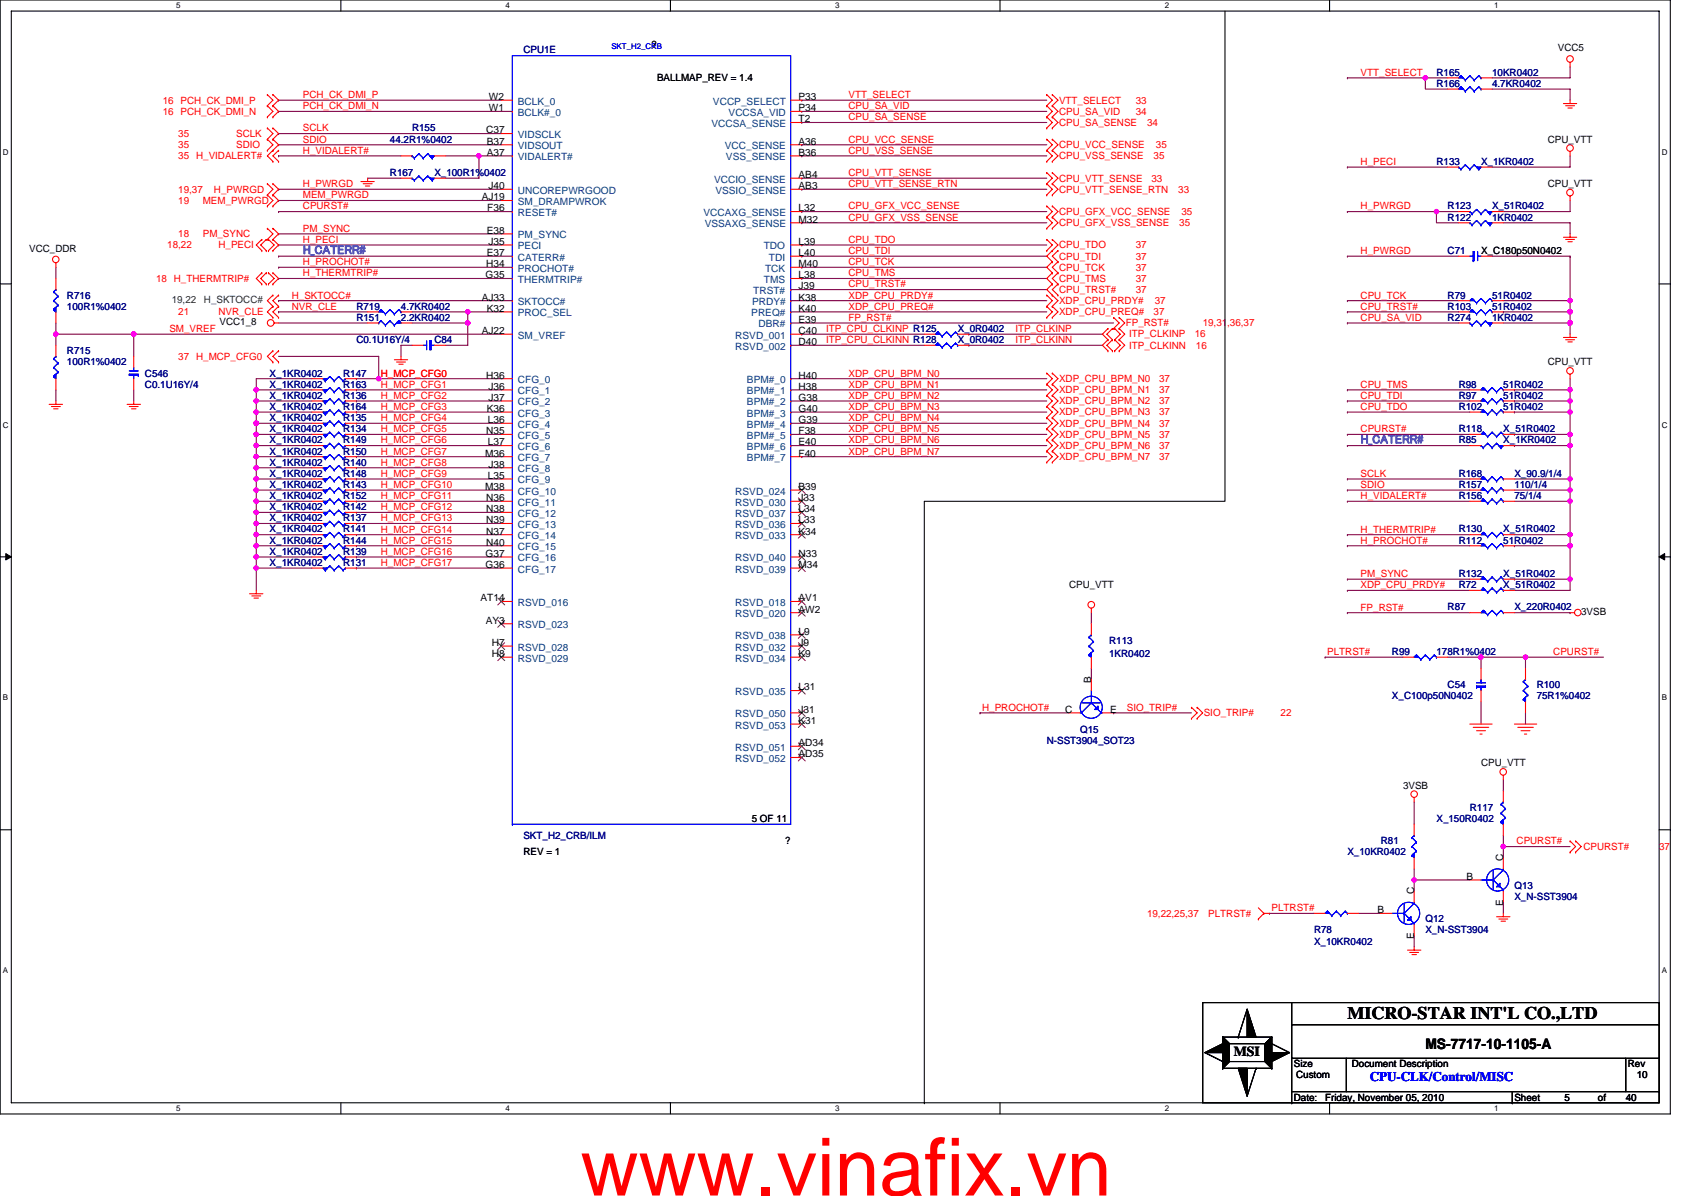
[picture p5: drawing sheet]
<svg xmlns="http://www.w3.org/2000/svg" width="297mm" height="210mm" viewBox="0 0 297 210" stroke-linecap="round" stroke-linejoin="round" font-family="sans-serif">
<defs><g id="words">
<text font-size="14.1" fill="#f00" x="102" y="209.9">www.vinafix.vn</text>
<text font-size="3.1" x="236.7" y="178.9">MICRO-STAR INT'L CO.,LTD</text>
<text font-size="2.5" x="250.4" y="184.3">MS-7717-10-1105-A</text>
<text font-size="2.4" x="216.7" y="185.4">MSI</text>
<text font-size="2.3" fill="#00f" x="240.6" y="189.9">CPU-CLK/Control/MISC</text>
<g font-size="2.1" fill="#8000ff">
<text x="53.2" y="44.6">H_CATERR#</text>
<text x="239" y="77.9">H_CATERR#</text>
</g>
<g font-size="1.8" fill="#000080">
<text x="91.9" y="9.4">CPU1E</text>
<text x="252.3" y="13.3">R165</text>
<text x="252.3" y="15.2">R166</text>
<text x="262.1" y="13.3">10KR0402</text>
<text x="262.1" y="15.2">4.7KR0402</text>
<text x="72.4" y="23.1">R155</text>
<text x="68.5" y="25">44.2R1%0402</text>
<text x="252.3" y="28.9">R133</text>
<text x="260.2" y="28.9">X_1KR0402</text>
<text x="68.5" y="30.9">R167</text>
<text x="76.3" y="30.9">X_100R1%0402</text>
<text x="254.3" y="38.7">R122</text>
<text x="254.3" y="36.8">R123</text>
<text x="262.1" y="38.7">1KR0402</text>
<text x="262.1" y="36.8">X_51R0402</text>
<text x="254.3" y="44.6">C71</text>
<text x="11.8" y="52.4">R716</text>
<text x="254.3" y="52.4">R79</text>
<text x="262.1" y="52.4">51R0402</text>
<text x="11.8" y="54.4">100R1%0402</text>
<text x="62.6" y="56.3">R151</text>
<text x="62.6" y="54.4">R719</text>
<text x="70.4" y="56.3">2.2KR0402</text>
<text x="70.4" y="54.4">4.7KR0402</text>
<text x="168.2" y="58.3">X_0R0402</text>
<text x="254.3" y="56.3">R274</text>
<text x="254.3" y="54.4">R103</text>
<text x="262.1" y="56.3">1KR0402</text>
<text x="262.1" y="54.4">51R0402</text>
<text x="11.8" y="62.2">R715</text>
<text x="11.8" y="64.1">100R1%0402</text>
<text x="62.6" y="60.2">C0.1U16Y/4</text>
<text x="76.3" y="60.2">C84</text>
<text x="168.2" y="60.2">X_0R0402</text>
<text x="25.5" y="66.1">C546</text>
<text x="25.5" y="68.1">C0.1U16Y/4</text>
<text x="47.4" y="66.1">X_1KR0402</text>
<text x="47.4" y="68.1">X_1KR0402</text>
<text x="47.4" y="70">X_1KR0402</text>
<text x="47.4" y="72">X_1KR0402</text>
<text x="60.3" y="66.1">R147</text>
<text x="60.3" y="68.1">R163</text>
<text x="60.3" y="70">R136</text>
<text x="60.3" y="72">R164</text>
<text x="256.2" y="72">R102</text>
<text x="256.2" y="68.1">R98</text>
<text x="256.2" y="70">R97</text>
<text x="264.1" y="72">51R0402</text>
<text x="264.1" y="68.1">51R0402</text>
<text x="264.1" y="70">51R0402</text>
<text x="47.4" y="73.9">X_1KR0402</text>
<text x="47.4" y="75.9">X_1KR0402</text>
<text x="47.4" y="77.8">X_1KR0402</text>
<text x="60.3" y="73.9">R135</text>
<text x="60.3" y="75.9">R134</text>
<text x="60.3" y="77.8">R149</text>
<text x="256.2" y="75.9">R118</text>
<text x="256.2" y="77.8">R85</text>
<text x="264.1" y="75.9">X_51R0402</text>
<text x="264.1" y="77.8">X_1KR0402</text>
<text x="47.4" y="79.8">X_1KR0402</text>
<text x="47.4" y="81.7">X_1KR0402</text>
<text x="47.4" y="83.7">X_1KR0402</text>
<text x="60.3" y="79.8">R150</text>
<text x="60.3" y="81.7">R140</text>
<text x="60.3" y="83.7">R148</text>
<text x="256.2" y="83.7">R168</text>
<text x="266" y="83.7">X_90.9/1/4</text>
<text x="47.4" y="85.7">X_1KR0402</text>
<text x="47.4" y="89.6">X_1KR0402</text>
<text x="47.4" y="87.6">X_1KR0402</text>
<text x="60.3" y="85.7">R143</text>
<text x="60.3" y="89.6">R142</text>
<text x="60.3" y="87.6">R152</text>
<text x="256.2" y="87.6">R156</text>
<text x="256.2" y="85.7">R157</text>
<text x="266" y="87.6">75/1/4</text>
<text x="266" y="85.7">110/1/4</text>
<text x="47.4" y="93.5">X_1KR0402</text>
<text x="47.4" y="95.4">X_1KR0402</text>
<text x="47.4" y="91.5">X_1KR0402</text>
<text x="60.3" y="93.5">R141</text>
<text x="60.3" y="95.4">R144</text>
<text x="60.3" y="91.5">R137</text>
<text x="256.2" y="95.4">R112</text>
<text x="256.2" y="93.5">R130</text>
<text x="264.1" y="95.4">51R0402</text>
<text x="264.1" y="93.5">X_51R0402</text>
<text x="47.4" y="99.4">X_1KR0402</text>
<text x="47.4" y="97.4">X_1KR0402</text>
<text x="60.3" y="99.4">R131</text>
<text x="60.3" y="97.4">R139</text>
<text x="256.2" y="101.3">R132</text>
<text x="264.1" y="101.3">X_51R0402</text>
<text x="254.3" y="107.2">R87</text>
<text x="256.2" y="103.3">R72</text>
<text x="264.1" y="103.3">X_51R0402</text>
<text x="266" y="107.2">X_220R0402</text>
<text x="194.8" y="113">R113</text>
<text x="194.8" y="115.4">1KR0402</text>
<text x="244.5" y="115">R99</text>
<text x="252.3" y="115">178R1%0402</text>
<text x="244.5" y="122.8">X_C100p50N0402</text>
<text x="254.3" y="120.9">C54</text>
<text x="269.9" y="120.9">R100</text>
<text x="269.9" y="122.8">75R1%0402</text>
<text x="183.9" y="130.6">N-SST3904_SOT23</text>
<text x="189.7" y="128.7">Q15</text>
<text x="258.2" y="142.4">R117</text>
<text x="91.9" y="147.3">SKT_H2_CRB/ILM</text>
<text x="242.5" y="148.3">R81</text>
<text x="252.3" y="144.3">X_150R0402</text>
<text x="236.7" y="150.2">X_10KR0402</text>
<text x="250.4" y="161.9">Q12</text>
<text x="266" y="156.1">Q13</text>
<text x="266" y="158">X_N-SST3904</text>
<text x="230.8" y="163.9">R78</text>
<text x="230.8" y="165.8">X_10KR0402</text>
<text x="250.4" y="163.9">X_N-SST3904</text>
</g>
<g font-size="1.8">
<text x="114.4" y="8.4">?</text>
<text x="273.6" y="9">VCC5</text>
<text x="85.9" y="17.6">W2</text>
<text x="115.4" y="14.3">BALLMAP_REV = 1.4</text>
<text x="140.3" y="17.6">P33</text>
<text x="85.4" y="23.4">C37</text>
<text x="85.9" y="19.5">W1</text>
<text x="140.3" y="21.5">T2</text>
<text x="140.3" y="19.5">P34</text>
<text x="85.5" y="25.4">B37</text>
<text x="85.5" y="27.3">A37</text>
<text x="140.3" y="25.4">A36</text>
<text x="140.3" y="27.3">B36</text>
<text x="271.9" y="25">CPU_VTT</text>
<text x="84.6" y="35.2">AJ19</text>
<text x="85.8" y="33.2">J40</text>
<text x="140.3" y="31.3">AB4</text>
<text x="140.3" y="33.2">AB3</text>
<text x="271.9" y="32.9">CPU_VTT</text>
<text x="85.5" y="41">E38</text>
<text x="85.6" y="37.1">F36</text>
<text x="140.3" y="39.1">M32</text>
<text x="140.3" y="37.1">L32</text>
<text x="5.1" y="44.2">VCC_DDR</text>
<text x="85.4" y="46.9">H34</text>
<text x="85.5" y="45">E37</text>
<text x="85.8" y="43">J35</text>
<text x="140.3" y="43">L39</text>
<text x="140.3" y="46.9">M40</text>
<text x="140.3" y="45">L40</text>
<text x="260.2" y="44.6">X_C180p50N0402</text>
<text x="84.6" y="52.8">AJ33</text>
<text x="85.3" y="48.9">G35</text>
<text x="140.3" y="48.9">L38</text>
<text x="140.3" y="52.8">K38</text>
<text x="140.3" y="50.8">J39</text>
<text x="38.6" y="57.1">VCC1_8</text>
<text x="84.6" y="58.7">AJ22</text>
<text x="85.5" y="54.7">K32</text>
<text x="140.3" y="58.7">C40</text>
<text x="140.3" y="54.7">K40</text>
<text x="140.3" y="56.7">E39</text>
<text x="140.3" y="60.6">D40</text>
<text x="271.9" y="64.1">CPU_VTT</text>
<text x="85.4" y="66.5">H36</text>
<text x="85.8" y="68.4">J36</text>
<text x="85.8" y="70.4">J37</text>
<text x="140.3" y="70.4">G38</text>
<text x="140.3" y="68.4">H38</text>
<text x="140.3" y="66.5">H40</text>
<text x="85.4" y="76.2">N35</text>
<text x="85.5" y="72.3">K36</text>
<text x="85.7" y="74.3">L36</text>
<text x="140.3" y="72.3">G40</text>
<text x="140.3" y="74.3">G39</text>
<text x="140.3" y="76.2">F38</text>
<text x="85.2" y="80.2">M36</text>
<text x="85.7" y="78.2">L37</text>
<text x="85.8" y="82.1">J38</text>
<text x="140.3" y="78.2">E40</text>
<text x="140.3" y="80.2">F40</text>
<text x="85.2" y="86">M38</text>
<text x="85.4" y="88">N36</text>
<text x="85.4" y="89.9">N38</text>
<text x="85.7" y="84.1">L35</text>
<text x="140.3" y="88">J33</text>
<text x="140.3" y="89.9">L34</text>
<text x="140.3" y="86">B39</text>
<text x="85.4" y="91.9">N39</text>
<text x="85.4" y="93.9">N37</text>
<text x="85.4" y="95.8">N40</text>
<text x="140.3" y="93.9">K34</text>
<text x="140.3" y="91.9">L33</text>
<text x="85.3" y="97.8">G37</text>
<text x="85.3" y="99.7">G36</text>
<text x="140.3" y="97.8">N33</text>
<text x="140.3" y="99.7">M34</text>
<text x="84.4" y="105.6">AT14</text>
<text x="140.3" y="105.6">AV1</text>
<text x="140.3" y="107.5">AW2</text>
<text x="187.8" y="103.3">CPU_VTT</text>
<text x="277.7" y="107.9">3VSB</text>
<text x="85.3" y="109.5">AY3</text>
<text x="86.4" y="113.4">H7</text>
<text x="140.3" y="111.4">L9</text>
<text x="140.3" y="113.4">J9</text>
<text x="86.4" y="115.4">H8</text>
<text x="140.3" y="115.4">K9</text>
<text x="191.7" y="119.9" transform="rotate(-90 191.7 119.9)">B</text>
<text x="140.3" y="125.1">J31</text>
<text x="140.3" y="121.2">L31</text>
<text x="187.1" y="125.1">C</text>
<text x="195" y="125.1">E</text>
<text x="140.3" y="127.1">K31</text>
<text x="140.3" y="131">AD34</text>
<text x="140.3" y="133">AD35</text>
<text x="260.2" y="134.6">CPU_VTT</text>
<text x="246.5" y="138.5">3VSB</text>
<text x="132.1" y="144.3">5 OF 11</text>
<text x="137.9" y="148.3">?</text>
<text x="91.9" y="150.2">REV = 1</text>
<text x="257.6" y="154.5">B</text>
<text x="264.1" y="151.2" transform="rotate(-90 264.1 151.2)">C</text>
<text x="242" y="160.3">B</text>
<text x="248.4" y="157" transform="rotate(-90 248.4 157)">C</text>
<text x="264.1" y="159" transform="rotate(-90 264.1 159)">E</text>
<text x="248.4" y="164.9" transform="rotate(-90 248.4 164.9)">E</text>
<text x="227.3" y="187.4">Size</text>
<text x="227.7" y="189.3">Custom</text>
<text x="237.5" y="187.4">Document Description</text>
<text x="286" y="187.4">Rev</text>
<text x="287.5" y="189.3">10</text>
<text x="227.3" y="193.2">Date:</text>
<text x="232.8" y="193.2">Friday, November 05, 2010</text>
<text x="266" y="193.2">Sheet</text>
<text x="274.8" y="193.2">5</text>
<text x="280.7" y="193.2">of</text>
<text x="285.6" y="193.2">40</text>
</g>
<g font-size="1.8" fill="#f00">
<text x="53.2" y="17.2">PCH_CK_DMI_P</text>
<text x="149.1" y="17.2">VTT_SELECT</text>
<text x="239" y="13.3">VTT_SELECT</text>
<text x="28.6" y="18.2">16 PCH_CK_DMI_P</text>
<text x="28.6" y="20.1">16 PCH_CK_DMI_N</text>
<text x="53.2" y="23.1">SCLK</text>
<text x="53.2" y="19.2">PCH_CK_DMI_N</text>
<text x="149.1" y="21.1">CPU_SA_SENSE</text>
<text x="149.1" y="19.2">CPU_SA_VID</text>
<text x="186" y="18.2">VTT_SELECT</text>
<text x="186" y="20.1">CPU_SA_VID</text>
<text x="186" y="22.1">CPU_SA_SENSE</text>
<text x="199.5" y="20.1">34</text>
<text x="199.5" y="18.2">33</text>
<text x="201.5" y="22.1">34</text>
<text x="31.3" y="24">35</text>
<text x="31.3" y="26">35</text>
<text x="31.3" y="28">35 H_VIDALERT#</text>
<text x="41.5" y="24">SCLK</text>
<text x="41.5" y="26">SDIO</text>
<text x="53.2" y="25">SDIO</text>
<text x="53.2" y="27">H_VIDALERT#</text>
<text x="149.1" y="27">CPU_VSS_SENSE</text>
<text x="149.1" y="25">CPU_VCC_SENSE</text>
<text x="186" y="26">CPU_VCC_SENSE</text>
<text x="186" y="28">CPU_VSS_SENSE</text>
<text x="202.6" y="28">35</text>
<text x="203" y="26">35</text>
<text x="239" y="29">H_PECI</text>
<text x="31.3" y="35.8">19</text>
<text x="31.3" y="33.8">19,37</text>
<text x="35.6" y="35.8">MEM_PWRGD</text>
<text x="37.6" y="33.8">H_PWRGD</text>
<text x="53.2" y="32.9">H_PWRGD</text>
<text x="53.2" y="34.8">MEM_PWRGD</text>
<text x="149.1" y="30.9">CPU_VTT_SENSE</text>
<text x="149.1" y="32.9">CPU_VTT_SENSE_RTN</text>
<text x="186" y="31.9">CPU_VTT_SENSE</text>
<text x="186" y="33.8">CPU_VTT_SENSE_RTN</text>
<text x="202.3" y="31.9">33</text>
<text x="207" y="33.8">33</text>
<text x="31.3" y="41.7">18</text>
<text x="35.6" y="41.7">PM_SYNC</text>
<text x="53.2" y="36.8">CPURST#</text>
<text x="53.2" y="40.7">PM_SYNC</text>
<text x="149.1" y="36.8">CPU_GFX_VCC_SENSE</text>
<text x="149.1" y="38.7">CPU_GFX_VSS_SENSE</text>
<text x="186" y="37.7">CPU_GFX_VCC_SENSE</text>
<text x="186" y="39.7">CPU_GFX_VSS_SENSE</text>
<text x="207.2" y="39.7">35</text>
<text x="207.5" y="37.7">35</text>
<text x="239" y="36.8">H_PWRGD</text>
<text x="29.4" y="43.6">18,22</text>
<text x="38.4" y="43.6">H_PECI</text>
<text x="53.2" y="42.6">H_PECI</text>
<text x="53.2" y="46.5">H_PROCHOT#</text>
<text x="149.1" y="44.6">CPU_TDI</text>
<text x="149.1" y="46.5">CPU_TCK</text>
<text x="149.1" y="42.6">CPU_TDO</text>
<text x="186" y="43.6">CPU_TDO</text>
<text x="186" y="45.6">CPU_TDI</text>
<text x="186" y="47.5">CPU_TCK</text>
<text x="199.5" y="47.5">37</text>
<text x="199.5" y="43.6">37</text>
<text x="199.5" y="45.6">37</text>
<text x="239" y="44.6">H_PWRGD</text>
<text x="27.4" y="49.5">18 H_THERMTRIP#</text>
<text x="51.3" y="52.4">H_SKTOCC#</text>
<text x="53.2" y="48.5">H_THERMTRIP#</text>
<text x="149.1" y="52.4">XDP_CPU_PRDY#</text>
<text x="149.1" y="50.5">CPU_TRST#</text>
<text x="149.1" y="48.5">CPU_TMS</text>
<text x="186" y="53.4">XDP_CPU_PRDY#</text>
<text x="186" y="49.5">CPU_TMS</text>
<text x="186" y="51.4">CPU_TRST#</text>
<text x="199.5" y="51.4">37</text>
<text x="199.5" y="49.5">37</text>
<text x="202.8" y="53.4">37</text>
<text x="239" y="52.4">CPU_TCK</text>
<text x="29.8" y="58.3">SM_VREF</text>
<text x="31.3" y="55.4">21</text>
<text x="38.4" y="55.4">NVR_CLE</text>
<text x="51.3" y="54.4">NVR_CLE</text>
<text x="145.1" y="58.3">ITP_CPU_CLKINP R125</text>
<text x="149.1" y="54.4">XDP_CPU_PREQ#</text>
<text x="149.1" y="56.3">FP_RST#</text>
<text x="178.4" y="58.3">ITP_CLKINP</text>
<text x="186" y="55.4">XDP_CPU_PREQ#</text>
<text x="197.8" y="57.3">FP_RST#</text>
<text x="198.3" y="59.2">ITP_CLKINP</text>
<text x="202.6" y="55.4">37</text>
<text x="209.9" y="59.2">16</text>
<text x="211.3" y="57.3">19,31,36,37</text>
<text x="239" y="54.4">CPU_TRST#</text>
<text x="239" y="56.3">CPU_SA_VID</text>
<text x="31.3" y="63.2">37 H_MCP_CFG0</text>
<text x="145.1" y="60.2">ITP_CPU_CLKINN R128</text>
<text x="178.4" y="60.2">ITP_CLKINN</text>
<text x="198.3" y="61.2">ITP_CLKINN</text>
<text x="210.1" y="61.2">16</text>
<text x="66.9" y="66.1">H_MCP_CFG0</text>
<text x="66.9" y="68.1">H_MCP_CFG1</text>
<text x="66.9" y="70">H_MCP_CFG2</text>
<text x="66.9" y="72">H_MCP_CFG3</text>
<text x="149.1" y="68.1">XDP_CPU_BPM_N1</text>
<text x="149.1" y="66.1">XDP_CPU_BPM_N0</text>
<text x="149.1" y="70">XDP_CPU_BPM_N2</text>
<text x="149.1" y="72">XDP_CPU_BPM_N3</text>
<text x="186" y="67.1">XDP_CPU_BPM_N0</text>
<text x="186" y="69">XDP_CPU_BPM_N1</text>
<text x="186" y="71">XDP_CPU_BPM_N2</text>
<text x="203.6" y="67.1">37</text>
<text x="203.6" y="69">37</text>
<text x="203.6" y="71">37</text>
<text x="239" y="68.1">CPU_TMS</text>
<text x="239" y="72">CPU_TDO</text>
<text x="239" y="70">CPU_TDI</text>
<text x="66.9" y="77.9">H_MCP_CFG6</text>
<text x="66.9" y="73.9">H_MCP_CFG4</text>
<text x="66.9" y="75.9">H_MCP_CFG5</text>
<text x="149.1" y="73.9">XDP_CPU_BPM_N4</text>
<text x="149.1" y="75.9">XDP_CPU_BPM_N5</text>
<text x="149.1" y="77.9">XDP_CPU_BPM_N6</text>
<text x="186" y="72.9">XDP_CPU_BPM_N3</text>
<text x="186" y="74.9">XDP_CPU_BPM_N4</text>
<text x="186" y="76.9">XDP_CPU_BPM_N5</text>
<text x="203.6" y="72.9">37</text>
<text x="203.6" y="74.9">37</text>
<text x="203.6" y="76.9">37</text>
<text x="239" y="75.9">CPURST#</text>
<text x="66.9" y="79.8">H_MCP_CFG7</text>
<text x="66.9" y="83.7">H_MCP_CFG9</text>
<text x="66.9" y="81.7">H_MCP_CFG8</text>
<text x="149.1" y="79.8">XDP_CPU_BPM_N7</text>
<text x="186" y="78.8">XDP_CPU_BPM_N6</text>
<text x="186" y="80.8">XDP_CPU_BPM_N7</text>
<text x="203.6" y="78.8">37</text>
<text x="203.6" y="80.8">37</text>
<text x="239" y="83.7">SCLK</text>
<text x="66.9" y="85.7">H_MCP_CFG10</text>
<text x="66.9" y="87.6">H_MCP_CFG11</text>
<text x="66.9" y="89.6">H_MCP_CFG12</text>
<text x="239" y="85.7">SDIO</text>
<text x="239" y="87.6">H_VIDALERT#</text>
<text x="66.9" y="91.5">H_MCP_CFG13</text>
<text x="66.9" y="93.5">H_MCP_CFG14</text>
<text x="66.9" y="95.4">H_MCP_CFG15</text>
<text x="239" y="95.4">H_PROCHOT#</text>
<text x="239" y="93.5">H_THERMTRIP#</text>
<text x="66.9" y="97.4">H_MCP_CFG16</text>
<text x="66.9" y="99.4">H_MCP_CFG17</text>
<text x="239" y="101.3">PM_SYNC</text>
<text x="239" y="103.3">XDP_CPU_PRDY#</text>
<text x="239" y="107.2">FP_RST#</text>
<text x="233.1" y="115">PLTRST#</text>
<text x="272.9" y="115">CPURST#</text>
<text x="172.5" y="124.8">H_PROCHOT#</text>
<text x="197.9" y="124.8">SIO_TRIP#</text>
<text x="211.5" y="125.8">SIO_TRIP#</text>
<text x="225" y="125.8">22</text>
<text x="266.4" y="148.3">CPURST#</text>
<text x="278.1" y="149.2">CPURST#</text>
<text x="291.4" y="149.2">37</text>
<text x="201.5" y="161">19,22,25,37</text>
<text x="212.2" y="161">PLTRST#</text>
<text x="223.4" y="160">PLTRST#</text>
</g>
<g font-size="1.8" fill="#004080">
<text x="91" y="18.4">BCLK_0</text>
<text x="91" y="20.3">BCLK#_0</text>
<text x="125" y="22.3">VCCSA_SENSE</text>
<text x="125.2" y="18.4">VCCP_SELECT</text>
<text x="128" y="20.3">VCCSA_VID</text>
<text x="91" y="24.2">VIDSCLK</text>
<text x="91" y="26.2">VIDSOUT</text>
<text x="91" y="28.2">VIDALERT#</text>
<text x="127.3" y="26.2">VCC_SENSE</text>
<text x="127.5" y="28.2">VSS_SENSE</text>
<text x="91" y="34">UNCOREPWRGOOD</text>
<text x="91" y="36">SM_DRAMPWROK</text>
<text x="125.5" y="32.1">VCCIO_SENSE</text>
<text x="125.7" y="34">VSSIO_SENSE</text>
<text x="91" y="37.9">RESET#</text>
<text x="91" y="41.8">PM_SYNC</text>
<text x="123.6" y="37.9">VCCAXG_SENSE</text>
<text x="123.8" y="39.9">VSSAXG_SENSE</text>
<text x="91" y="43.8">PECI</text>
<text x="91" y="45.8">CATERR#</text>
<text x="91" y="47.7">PROCHOT#</text>
<text x="134.2" y="43.8">TDO</text>
<text x="134.4" y="47.7">TCK</text>
<text x="135.1" y="45.8">TDI</text>
<text x="91" y="49.7">THERMTRIP#</text>
<text x="91" y="53.6">SKTOCC#</text>
<text x="132.1" y="53.6">PRDY#</text>
<text x="132.3" y="51.6">TRST#</text>
<text x="134.2" y="49.7">TMS</text>
<text x="91" y="59.5">SM_VREF</text>
<text x="91" y="55.5">PROC_SEL</text>
<text x="129.2" y="59.5">RSVD_001</text>
<text x="132" y="55.5">PREQ#</text>
<text x="133.2" y="57.5">DBR#</text>
<text x="129.2" y="61.4">RSVD_002</text>
<text x="91" y="67.3">CFG_0</text>
<text x="91" y="69.2">CFG_1</text>
<text x="91" y="71.2">CFG_2</text>
<text x="131.2" y="71.2">BPM#_2</text>
<text x="131.2" y="69.2">BPM#_1</text>
<text x="131.2" y="67.3">BPM#_0</text>
<text x="91" y="77">CFG_5</text>
<text x="91" y="75.1">CFG_4</text>
<text x="91" y="73.1">CFG_3</text>
<text x="131.2" y="73.1">BPM#_3</text>
<text x="131.2" y="75.1">BPM#_4</text>
<text x="131.2" y="77">BPM#_5</text>
<text x="91" y="81">CFG_7</text>
<text x="91" y="79">CFG_6</text>
<text x="91" y="82.9">CFG_8</text>
<text x="131.2" y="79">BPM#_6</text>
<text x="131.2" y="81">BPM#_7</text>
<text x="91" y="84.9">CFG_9</text>
<text x="91" y="88.8">CFG_11</text>
<text x="91" y="86.8">CFG_10</text>
<text x="129.2" y="88.8">RSVD_030</text>
<text x="129.2" y="86.8">RSVD_024</text>
<text x="91" y="92.7">CFG_13</text>
<text x="91" y="94.7">CFG_14</text>
<text x="91" y="90.7">CFG_12</text>
<text x="129.2" y="94.7">RSVD_033</text>
<text x="129.2" y="90.7">RSVD_037</text>
<text x="129.2" y="92.7">RSVD_036</text>
<text x="91" y="98.6">CFG_16</text>
<text x="91" y="96.6">CFG_15</text>
<text x="91" y="100.5">CFG_17</text>
<text x="129.2" y="98.6">RSVD_040</text>
<text x="129.2" y="100.5">RSVD_039</text>
<text x="91" y="106.4">RSVD_016</text>
<text x="129.2" y="106.4">RSVD_018</text>
<text x="91" y="110.3">RSVD_023</text>
<text x="129.2" y="112.2">RSVD_038</text>
<text x="129.2" y="108.4">RSVD_020</text>
<text x="91" y="114.2">RSVD_028</text>
<text x="91" y="116.2">RSVD_029</text>
<text x="129.2" y="116.2">RSVD_034</text>
<text x="129.2" y="114.2">RSVD_032</text>
<text x="129.2" y="125.9">RSVD_050</text>
<text x="129.2" y="122">RSVD_035</text>
<text x="129.2" y="127.9">RSVD_053</text>
<text x="129.2" y="131.8">RSVD_051</text>
<text x="129.2" y="133.8">RSVD_052</text>
</g>
<g font-size="1.8" fill="#008000">
<text x="30.2" y="53.2">19,22</text>
<text x="35.8" y="53.2">H_SKTOCC#</text>
</g>
<g font-size="1.4">
<text x="30.9" y="1.5">5</text>
<text x="88.8" y="1.5">4</text>
<text x="146.7" y="1.5">3</text>
<text x="204.6" y="1.5">2</text>
<text x="262.5" y="1.5">1</text>
<text x=".5" y="27.2">D</text>
<text x="291.9" y="27.2">D</text>
<text x=".5" y="75.1">C</text>
<text x="291.9" y="75.1">C</text>
<text x=".5" y="123">B</text>
<text x="291.9" y="123">B</text>
<text x=".5" y="170.9">A</text>
<text x="291.9" y="170.9">A</text>
<text x="30.9" y="195.1">5</text>
<text x="88.8" y="195.1">4</text>
<text x="146.7" y="195.1">3</text>
<text x="204.6" y="195.1">2</text>
<text x="262.5" y="195.1">1</text>
</g>
<text font-size="1.4" fill="#00f" x="107.4" y="8.7">SKT_H2_CRB</text>
</g></defs>
<path d="M0 0h293.4v195.6h-293.4zM2 1.9h289.4v191.7h-289.4z" fill="none" stroke="#000" stroke-width=".19"/>
<g fill="#fff">
<path d="M30.9 .2h.8v1.6h-.8z"/>
<path d="M30.9 193.8h.8v1.6h-.8z"/>
</g>
<path d="M59.9 0v1.9M59.9 193.6v2" fill="none" stroke="#000" stroke-width=".19"/>
<g fill="#fff">
<path d="M88.8 .2h.8v1.6h-.8z"/>
<path d="M88.8 193.8h.8v1.6h-.8z"/>
</g>
<path d="M117.8 0v1.9M117.8 193.6v2" fill="none" stroke="#000" stroke-width=".19"/>
<g fill="#fff">
<path d="M146.7 .2h.8v1.6h-.8z"/>
<path d="M146.7 193.8h.8v1.6h-.8z"/>
</g>
<path d="M175.7 0v1.9M175.7 193.6v2" fill="none" stroke="#000" stroke-width=".19"/>
<g fill="#fff">
<path d="M204.6 .2h.8v1.6h-.8z"/>
<path d="M204.6 193.8h.8v1.6h-.8z"/>
</g>
<path d="M233.5 0v1.9M233.5 193.6v2" fill="none" stroke="#000" stroke-width=".19"/>
<g fill="#fff">
<path d="M262.5 .2h.8v1.6h-.8z"/>
<path d="M262.5 193.8h.8v1.6h-.8z"/>
<path d="M.5 25.9h1v1.6h-1z"/>
<path d="M291.9 25.9h1v1.6h-1z"/>
<path d="M.5 73.8h1v1.6h-1z"/>
<path d="M291.9 73.8h1v1.6h-1z"/>
</g>
<path d="M0 49.8h2M291.4 49.8h2" fill="none" stroke="#000" stroke-width=".19"/>
<g fill="#fff">
<path d="M.5 121.7h1v1.6h-1z"/>
<path d="M291.9 121.7h1v1.6h-1z"/>
</g>
<path d="M0 97.8h2M291.4 97.8h2" fill="none" stroke="#000" stroke-width=".19"/>
<path d="M1 97.2l1 .6-1 .5zM291.4 97.8l1-.6v1.1z" fill="#000" stroke="#000" stroke-width=".18"/>
<g fill="#fff">
<path d="M.5 169.6h1v1.6h-1z"/>
<path d="M291.9 169.6h1v1.6h-1z"/>
</g>
<g fill="none" stroke="#000" stroke-width=".19">
<path d="M215.2 1.9v86.1h-52.8v105.6M0 145.7h2M291.4 145.7h2M211.3 176h80.1v17.6h-80.1zM219.1 177.2l-1.6 4.9M226.9 179.9h64.5M226.9 176v17.6M162.4 193.6h.1M211.6 184.8l3.2 1.6M214.8 182.1h8.6v5.5h-8.6zM214.8 186.4h.1M214.8 187.6h.1"/>
<path d="M214.8 182.1l1.2 1.1M216 183.2h6.2v3.2h-6.2zM216 183.2h.1M216 186.4l-1.2 1.2M217.5 182.1h.1M220.6 187.6h.1M220.6 187.6l-1.5 4.8M222.2 186.4l1.2 1.2M223.4 182.1h.1M223.4 183.2h.1M223.4 187.6h.1M223.4 182.1l-1.2 1.1"/>
<path d="M223.4 183.2l3.1 1.6M226.9 191.7h64.5M226.9 185.8h64.5M226.9 193.6h.1M236.5 185.8v5.9M265.6 193.6h.1M265.6 191.7v1.9M285.6 185.8v5.9"/>
</g>
<g fill="none" stroke="#800040" stroke-width=".19">
<path d="M48.9 17.6h.1M48.9 19.6h.1M48.9 17.6h39.2M48.9 19.6h41.1M140.8 17.6h.1M140.8 19.6h.1M140.8 17.6h43.1M140.8 19.6h43.1M236.7 13.7h.1M236.7 13.7h13.7M250.4 13.7h3.9M250.4 13.7v1.9h3.9"/>
<path d="M250.4 13.7h.1M262.1 15.6h13.7v2M275.8 11.7v2h-13.7M48.9 23.5h.1M48.9 25.4h.1M48.9 33.2h.1M48.9 35.2h.1M48.9 37.1h.1M48.9 27.4h.1M48.9 37.1h41.1M48.9 27.4h21.5M48.9 25.4h39.2"/>
<path d="M48.9 23.5h39.2M48.9 33.2h39.2M48.9 35.2h39.2M64.6 31.3h5.8M78.3 27.4h5.8M84.1 27.4v3.9h-5.8M84.1 27.4h.1M84.1 27.4h5.9M140.8 37.1h.1M140.8 39.1h.1M140.8 27.4h.1M140.8 25.4h.1"/>
<path d="M140.8 31.3h.1M140.8 33.2h.1M140.8 21.5h.1M140.8 37.1h43.1M140.8 39.1h43.1M140.8 27.4h43.1M140.8 25.4h43.1M140.8 31.3h43.1M140.8 33.2h43.1M140.8 21.5h43.1M236.7 37.1h15.6v2h3.9M236.7 37.1h.1"/>
<path d="M236.7 29.3h.1M236.7 29.3h17.6M252.3 37.1h.1M252.3 37.1h3.9M264.1 39.1h11.7v2M275.8 35.2v1.9h-11.7M275.8 27.4v1.9h-13.7M9.8 46.9v2M9.8 58.7h.1M9.8 58.7v1.9M9.8 56.7v2M9.8 58.7h78.3"/>
<path d="M23.5 58.7h.1M23.5 58.7v3.9M48.9 52.8h.1M48.9 41.1h.1M48.9 56.7h15.7M48.9 43h.1M48.9 45h.1M48.9 46.9h.1M48.9 48.9h.1M48.9 54.8h.1M48.9 54.8h15.7M48.9 45h41.1"/>
<path d="M48.9 52.8h41.1M48.9 46.9h41.1M48.9 43h39.2M48.9 48.9h41.1M48.9 41.1h39.2M72.4 56.7h9.8M72.4 54.8h9.8M82.2 54.8h.1M82.2 56.7v3.9h-3.9M82.2 54.8h5.9M82.2 54.8v1.9M138.9 52.8h.1"/>
<path d="M138.9 54.8h.1M138.9 50.8h.1M138.9 56.7h.1M138.9 54.8h45M138.9 52.8h45M138.9 50.8h45M138.9 56.7h56.7M140.8 45h.1M140.8 46.9h.1M140.8 43h.1M140.8 48.9h.1M140.8 58.7h.1"/>
<path d="M140.8 45h43.1M140.8 46.9h43.1M140.8 43h43.1M140.8 48.9h43.1M140.8 58.7h21.6M170.2 58.7h.1M170.2 58.7h23.5M236.7 54.8h.1M236.7 45h.1M236.7 52.8h.1M236.7 56.7h.1M236.7 54.8h19.5"/>
<path d="M236.7 45h19.5M236.7 52.8h19.5M236.7 56.7h19.5M262.1 45h13.7M264.1 54.8h.1M264.1 52.8h11.7M264.1 56.7h11.7M264.1 54.8h11.7M275.8 45h.1M275.8 56.7h.1M275.8 52.8h.1M275.8 54.8h.1"/>
<path d="M275.8 45v13.7M9.8 68.5v1.9M23.5 68.5v1.9M45 68.5h9.8M45 68.5h.1M45 76.3h.1M45 74.3h.1M45 78.2h.1M45 76.3h9.8M45 70.4h9.8M45 70.4v1.9h9.8M45 70.4h.1"/>
<path d="M45 78.2h9.8M45 72.3h.1M45 74.3h9.8M45 68.5v1.9M45 72.3v11.8M48.9 62.6h17.6v3.9M54.8 66.5h-9.8v2M62.6 78.2h.1M62.6 68.5h.1M62.6 70.4h.1M62.6 72.3h.1M62.6 74.3h.1"/>
<path d="M62.6 76.3h.1M62.6 66.5h.1M62.6 78.2h25.5M62.6 66.5h25.5M62.6 68.5h25.5M62.6 70.4h25.5M62.6 72.3h25.5M62.6 74.3h25.5M62.6 76.3h25.5M66.5 66.5h.1M72.4 60.6h-2v2M138.9 68.5h.1"/>
<path d="M138.9 66.5h.1M138.9 70.4h.1M138.9 72.3h.1M138.9 74.3h.1M138.9 76.3h.1M138.9 78.2h.1M138.9 60.6h.1M138.9 78.2h45M138.9 66.5h45M138.9 68.5h45M138.9 70.4h45M138.9 72.3h45"/>
<path d="M138.9 74.3h45M138.9 76.3h45M138.9 60.6h23.5M170.2 60.6h.1M170.2 60.6h23.5M236.7 68.5h.1M236.7 72.3h.1M236.7 70.4h.1M236.7 76.3h.1M236.7 78.2h.1M236.7 78.2h21.5M236.7 68.5h21.5"/>
<path d="M236.7 70.4h21.5M236.7 72.3h21.5M236.7 76.3h21.5M266 72.3h.1M266 70.4h.1M266 68.5h.1M266 76.3h.1M266 78.2h.1M266 78.2h9.8M266 68.5h9.8M266 70.4h9.8M266 72.3h9.8"/>
<path d="M266 76.3h9.8M275.8 70.4v1.9M275.8 76.3v1.9M275.8 66.5v2M275.8 68.5v1.9M275.8 72.3v4M275.8 78.2v5.9M45 82.1h.1M45 99.7h.1M45 93.9h9.8M45 90h.1M45 95.8h9.8"/>
<path d="M45 80.2h9.8M45 82.1h9.8M45 97.8v1.9h9.8M45 97.8h.1M45 84.1h9.8M45 97.8h9.8M45 84.1v1.9h9.8M45 84.1h.1M45 86v2h9.8M45 86h.1M45 88v2h9.8M45 88h.1"/>
<path d="M45 91.9h9.8M45 91.9h.1M45 93.9h.1M45 95.8h.1M45 80.2h.1M45 90v7.8M45 99.7v4M62.6 80.2h.1M62.6 84.1h.1M62.6 82.1h.1M62.6 86h.1M62.6 88h.1"/>
<path d="M62.6 91.9h.1M62.6 93.9h.1M62.6 90h.1M62.6 97.8h.1M62.6 99.7h.1M62.6 95.8h.1M62.6 95.8h25.5M62.6 80.2h25.5M62.6 84.1h25.5M62.6 82.1h25.5M62.6 86h25.5M62.6 88h25.5"/>
<path d="M62.6 91.9h25.5M62.6 93.9h25.5M62.6 90h25.5M62.6 97.8h25.5M62.6 99.7h25.5M140.8 80.2h.1M140.8 80.2h43.1M236.7 95.8h.1M236.7 93.9h.1M236.7 84.1h.1M236.7 86h.1M236.7 88h.1"/>
<path d="M236.7 95.8h21.5M236.7 84.1h21.5M236.7 86h21.5M236.7 88h21.5M236.7 93.9h21.5M266 95.8h.1M266 93.9h9.8M266 84.1h9.8M266 88h9.8M266 86h9.8M266 95.8h9.8M275.8 84.1h.1"/>
<path d="M275.8 86h.1M275.8 88h.1M275.8 93.9h.1M275.8 95.8v5.9M275.8 84.1v11.7M191.7 107.6v1.9M191.7 117.3v2M232.8 115.4h.1M232.8 115.4h13.7M236.7 101.7h.1M236.7 103.7h.1M236.7 107.6h.1"/>
<path d="M236.7 101.7h21.5M236.7 103.7h21.5M236.7 107.6h21.5M254.3 115.4h5.9M260.2 115.4v1.9M260.2 115.4h.1M260.2 115.4h21.5M266 101.7h.1M266 101.7h9.8M266 107.6h9.8M268 115.4h.1M268 115.4v1.9"/>
<path d="M275.8 101.7v2h-9.8M275.8 107.6h.1M172.1 125.2h.1M172.1 125.2h15.7M195.6 125.2h.1M195.6 125.2h13.7M260.2 123.2v3.9M264.1 136.9v2M268 125.2v1.9M248.4 140.8v3.9M248.4 154.5v2M248.4 154.5h.1"/>
<path d="M248.4 152.5v2M248.4 154.5h9.8M264.1 148.6v2M264.1 148.6h.1M264.1 146.7v1.9M264.1 158.4v2M264.1 148.6h11.7M223 160.4h.1M223 160.4h7.8M238.6 160.4h3.9M248.4 164.3v1.9"/>
</g>
<g fill="#f0f" stroke="#f0f" stroke-width=".19">
<circle cx="264.1" cy="148.6" r=".38"/>
<circle cx="275.8" cy="95.8" r=".38"/>
<circle cx="23.5" cy="58.7" r=".38"/>
<circle cx="9.8" cy="58.7" r=".38"/>
<circle cx="66.5" cy="66.5" r=".38"/>
<circle cx="248.4" cy="154.5" r=".38"/>
<circle cx="275.8" cy="54.7" r=".38"/>
<circle cx="275.8" cy="52.8" r=".38"/>
<circle cx="275.8" cy="56.7" r=".38"/>
<circle cx="82.2" cy="54.7" r=".38"/>
<circle cx="82.2" cy="56.7" r=".38"/>
<circle cx="252.3" cy="37.1" r=".38"/>
<circle cx="45" cy="68.4" r=".38"/>
<circle cx="45" cy="76.3" r=".38"/>
<circle cx="45" cy="82.1" r=".38"/>
<circle cx="45" cy="74.3" r=".38"/>
<circle cx="45" cy="78.2" r=".38"/>
<circle cx="45" cy="99.7" r=".38"/>
<circle cx="45" cy="89.9" r=".38"/>
<circle cx="45" cy="70.4" r=".38"/>
<circle cx="45" cy="97.8" r=".38"/>
<circle cx="45" cy="84.1" r=".38"/>
<circle cx="45" cy="86" r=".38"/>
<circle cx="45" cy="88" r=".38"/>
<circle cx="45" cy="91.9" r=".38"/>
<circle cx="45" cy="93.9" r=".38"/>
<circle cx="45" cy="95.8" r=".38"/>
<circle cx="45" cy="80.2" r=".38"/>
<circle cx="45" cy="72.3" r=".38"/>
<circle cx="250.4" cy="13.7" r=".38"/>
<circle cx="275.8" cy="72.3" r=".38"/>
<circle cx="275.8" cy="70.4" r=".38"/>
<circle cx="275.8" cy="68.4" r=".38"/>
<circle cx="275.8" cy="101.7" r=".38"/>
<circle cx="275.8" cy="76.3" r=".38"/>
<circle cx="275.8" cy="78.2" r=".38"/>
<circle cx="84.1" cy="27.4" r=".38"/>
<circle cx="268" cy="115.4" r=".38"/>
<circle cx="260.1" cy="115.4" r=".38"/>
<circle cx="275.8" cy="86" r=".38"/>
<circle cx="275.8" cy="84.1" r=".38"/>
<circle cx="275.8" cy="88" r=".38"/>
<circle cx="275.8" cy="93.9" r=".38"/>
</g>
<g fill="none" stroke="#f00" stroke-width=".19">
<path d="M47 18.6h.1M47 16.6h.1M47 16.6l.9 1-.9 1M47 18.6l.9 1-.9 .9M47.9 16.6h.1M47.9 18.6h.1M47.9 16.6l1 1-1 1M47.9 18.6l1 1-1 .9M88.1 17.6h1.9M90 19.6h.1M138.9 17.6h1.9M138.9 19.6h1.9"/>
<path d="M183.9 16.6h.1M183.9 18.6h.1M183.9 16.6l.9 1-.9 1M183.9 18.6l.9 1-.9 .9M184.8 16.6h.1M184.8 18.6h.1M184.8 16.6l1 1-1 1M184.8 18.6l1 1-1 .9M254.3 13.7h1.9M254.3 15.6h1.9M260.2 13.7h1.9M260.2 15.6h1.9"/>
<path d="M274.6 18.2h2.4M275 18.6h1.6M275.4 19h.8M275.8 10.9v.8M275.8 17.6v.6M47 24.4h.1M47 22.5h.1M47 26.4h.1M47 20.5h.1M47 34.2h.1M47 32.3h.1M47 36.2h.1"/>
<path d="M47 22.5l.9 1-.9 .9M47 24.4l.9 1-.9 1M47 32.3l.9 .9-.9 1M47 34.2l.9 1-.9 1M47.9 26.4h.1M47.9 28.3h.1M47.9 22.5h.1M47.9 24.4h.1M47.9 20.5h.1M47.9 32.3h.1M47.9 34.2h.1M47.9 36.2h.1"/>
<path d="M47.9 26.4l-.9 1 .9 .9M47.9 22.5l1 1-1 .9M47.9 24.4l1 1-1 1M47.9 32.3l1 .9-1 1M47.9 34.2l1 1-1 1M48.9 26.4h.1M48.9 28.3h.1M48.9 26.4l-1 1 1 .9M63.4 31.9h2.3M63.8 32.3h1.6M64.2 32.7h.8M64.6 31.3v.6"/>
<path d="M70.4 31.3h2M70.4 27.4h2M76.3 31.3h2M76.3 27.4h2M88.1 25.4h1.9M88.1 23.5h1.9M88.1 33.2h1.9M88.1 35.2h1.9M90 27.4h.1M90 37.1h.1M138.9 31.3h1.9M138.9 27.4h1.9"/>
<path d="M138.9 39.1h1.9M138.9 37.1h1.9M138.9 25.4h1.9M138.9 33.2h1.9M138.9 21.5h1.9M183.9 20.5h.1M183.9 22.5h.1M183.9 24.4h.1M183.9 26.4h.1M183.9 28.3h.1M183.9 30.3h.1M183.9 32.3h.1"/>
<path d="M183.9 34.2h.1M183.9 36.2h.1M183.9 38.1h.1M183.9 20.5l.9 1-.9 1M183.9 24.4l.9 1-.9 1M183.9 26.4l.9 1-.9 .9M183.9 30.3l.9 1-.9 1M183.9 32.3l.9 .9-.9 1M183.9 36.2l.9 .9-.9 1M183.9 38.1l.9 1-.9 1M184.8 20.5h.1M184.8 22.5h.1"/>
<path d="M184.8 24.4h.1M184.8 26.4h.1M184.8 28.3h.1M184.8 30.3h.1M184.8 32.3h.1M184.8 34.2h.1M184.8 36.2h.1M184.8 38.1h.1M184.8 20.5l1 1-1 1M184.8 24.4l1 1-1 1M184.8 26.4l1 1-1 .9M184.8 30.3l1 1-1 1"/>
<path d="M184.8 32.3l1 .9-1 1M184.8 36.2l1 .9-1 1M184.8 38.1l1 1-1 1M254.3 29.3h1.9M256.2 39.1h2M256.2 37.1h2M260.2 29.3h1.9M262.1 39.1h2M262.1 37.1h2M275.8 34.4v.8M275.8 26.6v.8M9.8 46.1v.8"/>
<path d="M9.8 48.9v1.9M9.8 54.8v1.9M46 42h.1M46 44h.1M46 47.9h.1M46 49.9h.1M46 42l-1 1 1 1M46 47.9l-1 1 1 1M46.8 44h.1M46.8 42h.1M46.8 49.9h.1M46.8 47.9h.1"/>
<path d="M46.8 42l-1 1 1 1M46.8 47.9l-1 1 1 1M47 42h.1M47 40.1h.1M47 40.1l.9 1-.9 .9M47.2 44h.1M47.2 42h.1M47.2 49.9h.1M47.2 47.9h.1M47.2 42l1 1-1 1M47.2 47.9l1 1-1 1M47.9 40.1h.1"/>
<path d="M47.9 42h.1M47.9 44h.1M47.9 47.9h.1M47.9 49.9h.1M47.9 53.8h.1M47.9 55.7h.1M47.9 51.8h.1M47.9 40.1l1 1-1 .9M47.9 42l1 1-1 1M47.9 47.9l1 1-1 1M47.9 53.8l-.9 1 .9 .9M47.9 51.8l-.9 1 .9 1"/>
<path d="M48.2 56.7h.7M48.9 53.8h.1M48.9 55.7h.1M48.9 51.8h.1M48.9 53.8l-1 1 1 .9M48.9 51.8l-1 1 1 1M64.6 56.7h1.9M64.6 54.8h1.9M70.4 56.7h2M70.4 54.8h2M88.1 54.8h1.9M88.1 58.7h1.9"/>
<path d="M88.1 41.1h1.9M88.1 43h1.9M90 45h.1M90 46.9h.1M90 48.9h.1M90 52.8h.1M138.9 56.7h.1M138.9 50.8h.1M138.9 52.8h.1M138.9 54.8h.1M138.9 45h1.9M138.9 58.7h1.9"/>
<path d="M138.9 43h1.9M138.9 46.9h1.9M138.9 48.9h1.9M162.4 58.7h1.9M168.2 58.7h2M183.9 40.1h.1M183.9 42h.1M183.9 44h.1M183.9 51.8h.1M183.9 53.8h.1M183.9 55.7h.1M183.9 42l.9 1-.9 1"/>
<path d="M183.9 51.8l.9 1-.9 1M183.9 53.8l.9 1-.9 .9M184.8 40.1h.1M184.8 42h.1M184.8 44h.1M184.8 51.8h.1M184.8 53.8h.1M184.8 55.7h.1M184.8 46h.1M184.8 47.9h.1M184.8 49.9h.1M184.8 42l1 1-1.9 2 .9 1"/>
<path d="M184.8 51.8l1 1-1 1M184.8 53.8l1 1-1 .9M184.8 47.9l-.9 1 .9 1M184.8 46l-.9 .9 .9 1M184.8 49.9l-.9 .9 .9 1M185.8 46h.1M185.8 44h.1M185.8 47.9h.1M185.8 49.9h.1M185.8 51.8h.1M185.8 44l-1 1 1 1M185.8 46l-1 .9 1 1"/>
<path d="M185.8 47.9l-1 1 1 1M185.8 49.9l-1 .9 1 1M194.6 59.6h.1M194.6 57.7h.1M194.6 59.6l-.9 1 .9 1M194.6 57.7l-.9 1 .9 .9M195.4 59.6h.1M195.4 57.7h.1M195.4 59.6l-1 1 1 1M195.4 57.7l-1 1 1 .9M195.6 55.7h.1M195.6 57.7h.1"/>
<path d="M195.6 55.7l1 1-1 1M195.8 59.6h.1M195.8 57.7h.1M195.8 59.6l1 1-1 1M195.8 57.7l1 1-1 .9M196.6 55.7h.1M196.6 57.7h.1M196.6 59.6h.1M196.6 55.7l1 1-1 1M196.6 59.6l1 1-1 1M196.6 57.7l1 1-1 .9M256.2 45h2"/>
<path d="M256.2 56.7h2M256.2 54.8h2M256.2 52.8h2M260.2 45h1.9M262.1 56.7h2M262.1 54.8h2M262.1 52.8h2M274.6 59.2h2.4M274.6 41.7h2.4M275 59.6h1.6M275 42h1.6M275.4 42.4h.8"/>
<path d="M275.8 58.7v.5M275.8 41.1v.6M8.6 71h2.4M9 71.4h1.6M9.4 71.8h.8M9.8 70.4v.6M9.8 60.6v2M9.8 66.5v2M22.3 71h2.4M22.7 71.4h1.6M23.1 71.8h.8M23.5 70.4v.6"/>
<path d="M23.5 62.6v1.9M23.5 66.5v2M47.9 61.6h.1M47.9 63.6h.1M47.9 61.6l-.9 1 .9 1M48.9 61.6h.1M48.9 63.6h.1M48.9 61.6l-1 1 1 1M54.8 76.3h1.9M54.8 72.3h1.9M54.8 74.3h1.9M54.8 78.2h1.9"/>
<path d="M54.8 66.5h1.9M54.8 68.5h1.9M54.8 70.4h1.9M60.7 76.3h1.9M60.7 72.3h1.9M60.7 74.3h1.9M60.7 78.2h1.9M60.7 66.5h1.9M60.7 68.5h1.9M60.7 70.4h1.9M69.3 63.2h2.3M69.7 63.6h1.5"/>
<path d="M70.1 63.9h.7M70.4 62.6v.6M72.4 60.6h2M76.3 60.6h2M88.1 76.3h1.9M88.1 72.3h1.9M88.1 74.3h1.9M88.1 78.2h1.9M88.1 66.5h1.9M88.1 68.5h1.9M88.1 70.4h1.9M138.9 60.6h.1"/>
<path d="M138.9 72.3h.1M138.9 74.3h.1M138.9 76.3h.1M138.9 78.2h.1M138.9 70.4h.1M138.9 68.5h.1M138.9 66.5h.1M162.4 60.6h1.9M168.2 60.6h2M183.9 65.5h.1M183.9 67.5h.1M183.9 69.4h.1"/>
<path d="M183.9 71.4h.1M183.9 73.3h.1M183.9 75.3h.1M183.9 77.2h.1M183.9 79.2h.1M183.9 67.5l.9 1-.9 .9M183.9 65.5l.9 1-.9 1M183.9 69.4l.9 1-.9 1M183.9 71.4l.9 .9-.9 1M183.9 73.3l.9 1-.9 1M183.9 75.3l.9 1-.9 .9M183.9 77.2l.9 1-.9 1"/>
<path d="M183.9 79.2l.9 1-.9 1M184.8 65.5h.1M184.8 67.5h.1M184.8 69.4h.1M184.8 71.4h.1M184.8 73.3h.1M184.8 75.3h.1M184.8 77.2h.1M184.8 79.2h.1M184.8 65.5l1 1-1 1M184.8 67.5l1 1-1 .9M184.8 69.4l1 1-1 1"/>
<path d="M184.8 71.4l1 .9-1 1M184.8 73.3l1 1-1 1M184.8 75.3l1 1-1 .9M184.8 77.2l1 1-1 1M184.8 79.2l1 1-1 1M194.6 61.6h.1M195.4 61.6h.1M195.8 61.6h.1M196.6 61.6h.1M258.2 76.3h2M258.2 72.3h2M258.2 78.2h2"/>
<path d="M258.2 68.5h2M258.2 70.4h2M264.1 76.3h1.9M264.1 72.3h1.9M264.1 78.2h1.9M264.1 68.5h1.9M264.1 70.4h1.9M275.4 60h.8M275.8 65.7v.8M54.8 99.7h1.9M54.8 95.8h1.9M54.8 93.9h1.9"/>
<path d="M54.8 88h1.9M54.8 86h1.9M54.8 80.2h1.9M54.8 82.1h1.9M54.8 97.8h1.9M54.8 84.1h1.9M54.8 90h1.9M54.8 91.9h1.9M60.7 99.7h1.9M60.7 95.8h1.9M60.7 93.9h1.9M60.7 88h1.9"/>
<path d="M60.7 86h1.9M60.7 80.2h1.9M60.7 82.1h1.9M60.7 97.8h1.9M60.7 84.1h1.9M60.7 90h1.9M60.7 91.9h1.9M88.1 99.7h1.9M88.1 95.8h1.9M88.1 93.9h1.9M88.1 88h1.9M88.1 86h1.9"/>
<path d="M88.1 80.2h1.9M88.1 82.1h1.9M88.1 97.8h1.9M88.1 84.1h1.9M88.1 90h1.9M88.1 91.9h1.9M138.9 99.7h1.9M138.9 93.9h1.9M138.9 88h1.9M138.9 86h1.9M138.9 80.2h1.9M138.9 97.8h1.9"/>
<path d="M138.9 90h1.9M138.9 91.9h1.9M183.9 81.2h.1M184.8 81.2h.1M258.2 95.8h2M258.2 93.9h2M258.2 88h2M258.2 86h2M258.2 84.1h2M264.1 95.8h1.9M264.1 93.9h1.9M264.1 88h1.9"/>
<path d="M264.1 86h1.9M264.1 84.1h1.9M43.8 104.2h2.4M44.2 104.6h1.6M44.6 105h.8M45 103.7v.5M88.1 115.4h1.9M88.1 109.5h1.9M88.1 113.4h1.9M88.1 105.6h1.9M138.9 115.4h1.9M138.9 107.6h1.9"/>
<path d="M138.9 113.4h1.9M138.9 111.5h1.9M138.9 105.6h1.9M191.7 106.8v.8M191.7 109.5v2M191.7 115.4v1.9M191.7 119.3v1.9M246.5 115.4h1.9M252.3 115.4h2M258.2 103.7h2M258.2 107.6h2M258.2 101.7h2"/>
<path d="M260.2 117.3v2M264.1 103.7h1.9M264.1 107.6h1.9M264.1 101.7h1.9M268 117.3v2M275.8 107.6h.8M138.9 125.2h1.9M138.9 121.2h1.9M138.9 127.1h1.9M138.9 131h1.9M138.9 133h1.9M187.8 125.2h1.9"/>
<path d="M193.7 125.2h1.9M209.3 124.2h.1M209.3 126.1h.1M209.3 124.2l1 1-1 .9M210.3 124.2h.1M210.3 126.1h.1M210.3 124.2l1 1-1 .9M258.2 127.1h3.9M258.8 127.7h2.7M259.4 128.3h1.5M260 128.9h.3M260.2 121.2v2"/>
<path d="M264.1 136.1v.8M264.1 138.9v1.9M266 127.1h3.9M266.6 127.7h2.7M267.2 128.3h1.5M267.8 128.9h.4M268 123.2v2M221 159.4l1 1M248.4 140v.8M248.4 144.7v2M248.4 150.6v1.9M248.4 156.5v1.9"/>
<path d="M258.2 154.5h2M264.1 144.7v2M264.1 150.6v1.9M264.1 156.5v1.9M275.8 147.7h.1M275.8 149.6h.1M275.8 147.7l1 .9-1 1M276.8 147.7h.1M276.8 149.6h.1M276.8 147.7l.9 .9-.9 1M221 161.4h.1M222 160.4h1"/>
<path d="M222 160.4h.1M222 160.4l-1 1M230.8 160.4h2M236.7 160.4h1.9M242.5 160.4h2M247.2 166.8h2.4M247.6 167.2h1.6M248 167.6h.8M248.4 166.2v.6M248.4 162.3v2M262.9 161h2.3M263.3 161.4h1.6"/>
<path d="M263.7 161.7h.8M264.1 160.4v.6"/>
<circle cx="275.8" cy="10.4" r=".57"/>
<circle cx="275.8" cy="33.8" r=".58"/>
<circle cx="275.8" cy="26" r=".57"/>
<circle cx="9.8" cy="45.5" r=".57"/>
<circle cx="47.5" cy="56.7" r=".58"/>
<circle cx="275.8" cy="65.1" r=".57"/>
<circle cx="191.7" cy="106.2" r=".58"/>
<circle cx="277.2" cy="107.5" r=".57"/>
<circle cx="248.4" cy="139.4" r=".57"/>
<circle cx="264" cy="135.5" r=".58"/>
</g>
<g fill="#000" stroke="#000" stroke-width=".19">
<path d="M219.1 177.2l1.5 4.9h-1.5zM211.6 184.8l3.2-1.6v1.6zM217.5 187.6h1.6v4.8zM223.4 184.8h3.1l-3.1 1.6z"/>
<path d="M214.8 182.1l1.2 1.1v3.2l-1.2 1.2z" fill-rule="evenodd"/>
<path d="M214.8 182.1l1.2 1.1v3.2l-1.2 1.2z" fill-rule="evenodd"/>
<path d="M214.8 182.1l1.2 1.1v3.2l-1.2 1.2z" fill-rule="evenodd"/>
<path d="M222.2 183.2l1.2-1.1v5.5l-1.2-1.2z" fill-rule="evenodd"/>
<path d="M222.2 183.2l1.2-1.1v5.5l-1.2-1.2z" fill-rule="evenodd"/>
<path d="M222.2 183.2l1.2-1.1v5.5l-1.2-1.2z" fill-rule="evenodd"/>
</g>
<g fill="none" stroke="#00f" stroke-width=".19">
<path d="M256.6 13.3h.1M256.6 15.2h.1M256.6 13.3l-.4 .4M256.6 13.3l.8 .8M256.6 15.2l-.4 .4M256.6 15.2l.8 .8M257.4 14.1h.1M257.4 16h.1M258.2 13.3h.1M258.2 15.2h.1M258.2 13.3l-.8 .8M258.2 13.3l.8 .8"/>
<path d="M258.2 15.2l-.8 .8M258.2 15.2l.8 .8M259 14.1h.1M259 16h.1M259.8 13.3h.1M259.8 15.2h.1M259.8 13.3l-.8 .8M259.8 13.3l.4 .4M259.8 15.2l-.8 .8M259.8 15.2l.4 .4M260.2 13.7h.1M260.2 15.6h.1"/>
<path d="M72.4 31.3h.1M72.4 27.4h.1M72.4 31.3l.4 .4M72.4 27.4l.4 .4M72.8 31.7h.1M72.8 27.8h.1M73.6 30.9h.1M73.6 27h.1M73.6 30.9l.8 .8M73.6 30.9l-.8 .8M73.6 27l.8 .8M73.6 27l-.8 .8"/>
<path d="M74.4 31.7h.1M74.4 27.8h.1M75.1 30.9h.1M75.1 27h.1M75.1 30.9l.8 .8M75.1 30.9l-.7 .8M75.1 27l.8 .8M75.1 27l-.7 .8M75.9 31.7h.1M75.9 27.8h.1M76.3 31.3l-.4 .4M76.3 27.4l-.4 .4"/>
<path d="M256.2 29.3h.1M256.2 29.3l.4 .4M256.6 29.7h.1M257.4 28.9h.1M257.4 28.9l.8 .8M257.4 28.9l-.8 .8M258.2 29.7h.1M258.2 39.1h.1M258.2 37.1h.1M258.2 39.1l.4 .4M258.2 37.1l.4 .4M258.6 39.5h.1"/>
<path d="M258.6 37.5h.1M259 28.9h.1M259 28.9l.8 .8M259 28.9l-.8 .8M259.4 38.7h.1M259.4 36.8h.1M259.4 38.7l.8 .8M259.4 38.7l-.8 .8M259.4 36.8l.8 .7M259.4 36.8l-.8 .7M259.8 29.7h.1M260.2 39.5h.1"/>
<path d="M260.2 37.5h.1M260.2 29.3l-.4 .4M260.9 38.7h.1M260.9 36.8h.1M260.9 38.7l.8 .8M260.9 38.7l-.7 .8M260.9 36.8l.8 .7M260.9 36.8l-.7 .7M261.7 39.5h.1M261.7 37.5h.1M262.1 39.1l-.4 .4M262.1 37.1l-.4 .4"/>
<path d="M9.4 54.4h.1M9.4 52.8h.1M9.4 51.2h.1M9.4 54.4l.4 .4M9.4 52.8l.8 .8M9.4 51.2l.8 .8M9.8 50.8h.1M9.8 50.8l-.4 .4M10.2 53.6h.1M10.2 52h.1M10.2 53.6l-.8 .8M10.2 52l-.8 .8"/>
<path d="M66.5 56.7h.1M66.9 56.3h.1M66.9 54.4h.1M66.9 56.3l.8 .8M66.9 56.3l-.4 .4M66.9 54.4l-.4 .4M66.9 54.4l.8 .7M67.7 57.1h.1M67.7 55.1h.1M68.5 56.3h.1M68.5 54.4h.1M68.5 56.3l.8 .8"/>
<path d="M68.5 56.3l-.8 .8M68.5 54.4l-.8 .7M68.5 54.4l.8 .7M69.3 57.1h.1M69.3 55.1h.1M70.1 56.3h.1M70.1 54.4h.1M70.1 56.3l.3 .4M70.1 56.3l-.8 .8M70.1 54.4l-.8 .7M70.1 54.4l.3 .4M70.4 54.8h.1"/>
<path d="M74.9 59.8v1.6M75.5 59.8h.2v1.6h-.2zM75.7 59.8h.1M164.7 58.3h.1M164.7 58.3l-.4 .4M164.7 58.3l.8 .8M165.5 59.1h.1M166.3 58.3h.1M166.3 58.3l-.8 .8M166.3 58.3l.8 .8M167.1 59.1h.1M167.8 58.3h.1"/>
<path d="M167.8 58.3l-.7 .8M167.8 58.3l.4 .4M168.2 58.7h.1M258.2 45h.6M258.2 56.7h.1M258.2 56.7l.4 .4M258.6 57.1h.1M258.6 54.4h.1M258.6 52.4h.1M258.6 54.4l-.4 .4M258.6 54.4l.8 .7M258.6 52.4l-.4 .4"/>
<path d="M258.6 52.4l.8 .8M258.8 44.2h.2v1.6h-.2zM258.8 45.8h.1M259.4 56.3h.1M259.4 55.1h.1M259.4 53.2h.1M259.4 56.3l.8 .8M259.4 56.3l-.8 .8M259.6 44.2v1.6M259.6 45h.6M260.2 57.1h.1M260.2 54.4h.1"/>
<path d="M260.2 52.4h.1M260.2 54.4l-.8 .7M260.2 54.4l.7 .7M260.2 52.4l-.8 .8M260.2 52.4l.7 .8M260.9 56.3h.1M260.9 55.1h.1M260.9 53.2h.1M260.9 56.3l.8 .8M260.9 56.3l-.7 .8M261.7 57.1h.1M261.7 54.4h.1"/>
<path d="M261.7 52.4h.1M261.7 54.4l-.8 .7M261.7 54.4l.4 .4M261.7 52.4l-.8 .8M261.7 52.4l.4 .4M262.1 54.8h.1M262.1 52.8h.1M262.1 56.7l-.4 .4M9.4 66.1h.1M9.4 64.5h.1M9.4 63h.1M9.4 66.1l.4 .4"/>
<path d="M9.4 64.5l.8 .8M9.4 63l.8 .8M9.8 62.6h.1M9.8 62.6l-.4 .4M10.2 65.3h.1M10.2 63.8h.1M10.2 65.3l-.8 .8M10.2 63.8l-.8 .7M22.7 65.7h1.6v.2h-1.6zM22.7 65.1h1.6M23.5 65.9v.6M23.5 64.5v.6"/>
<path d="M24.3 65.9h.1M56.7 74.3l.4 .4M56.7 76.3l.4 .4M56.7 78.2l.4 .4M56.7 66.5l.4 .4M56.7 68.5l.4 .3M56.7 70.4l.4 .4M56.7 72.3l.4 .4M57.1 74.7h.1M57.1 76.7h.1M57.1 78.6h.1M57.1 66.9h.1"/>
<path d="M57.1 68.8h.1M57.1 70.8h.1M57.1 72.7h.1M57.9 73.9h.1M57.9 75.9h.1M57.9 77.8h.1M57.9 79.8h.1M57.9 66.1h.1M57.9 68.1h.1M57.9 70h.1M57.9 72h.1M57.9 73.9l-.8 .8"/>
<path d="M57.9 73.9l.8 .8M57.9 75.9l-.8 .8M57.9 75.9l.8 .8M57.9 77.8l-.8 .8M57.9 77.8l.8 .8M57.9 79.8l-.8 .8M57.9 79.8l.8 .8M57.9 66.1l-.8 .8M57.9 66.1l.8 .8M57.9 68.1l-.8 .7M57.9 68.1l.8 .7M57.9 70l-.8 .8"/>
<path d="M57.9 70l.8 .8M57.9 72l-.8 .7M57.9 72l.8 .7M58.7 74.7h.1M58.7 76.7h.1M58.7 78.6h.1M58.7 66.9h.1M58.7 68.8h.1M58.7 70.8h.1M58.7 72.7h.1M59.5 73.9h.1M59.5 75.9h.1"/>
<path d="M59.5 77.8h.1M59.5 79.8h.1M59.5 66.1h.1M59.5 68.1h.1M59.5 70h.1M59.5 72h.1M59.5 73.9l-.8 .8M59.5 73.9l.8 .8M59.5 75.9l-.8 .8M59.5 75.9l.8 .8M59.5 77.8l-.8 .8M59.5 77.8l.8 .8"/>
<path d="M59.5 79.8l-.8 .8M59.5 79.8l.8 .8M59.5 66.1l-.8 .8M59.5 66.1l.8 .8M59.5 68.1l-.8 .7M59.5 68.1l.8 .7M59.5 70l-.8 .8M59.5 70l.8 .8M59.5 72l-.8 .7M59.5 72l.8 .7M60.3 74.7h.1M60.3 76.7h.1"/>
<path d="M60.3 78.6h.1M60.3 66.9h.1M60.3 68.8h.1M60.3 70.8h.1M60.3 72.7h.1M60.7 74.3h.1M60.7 76.3h.1M60.7 78.2h.1M60.7 66.5h.1M60.7 68.5h.1M60.7 70.4h.1M60.7 72.3h.1"/>
<path d="M60.7 74.3l-.4 .4M60.7 76.3l-.4 .4M60.7 78.2l-.4 .4M60.7 66.5l-.4 .4M60.7 68.5l-.4 .3M60.7 70.4l-.4 .4M60.7 72.3l-.4 .4M74.4 60.6h.5M75.7 60.6h.6M164.7 60.2h.1M164.7 60.2l-.4 .4M164.7 60.2l.8 .8"/>
<path d="M165.5 61h.1M166.3 60.2h.1M166.3 60.2l-.8 .8M166.3 60.2l.8 .8M167.1 61h.1M167.8 60.2h.1M167.8 60.2l-.7 .8M167.8 60.2l.4 .4M168.2 60.6h.1M260.2 78.2h.1M260.2 78.2l.3 .4M260.5 75.9h.1"/>
<path d="M260.5 72h.1M260.5 68.1h.1M260.5 70h.1M260.5 78.6h.1M260.5 75.9l-.3 .4M260.5 75.9l.8 .8M260.5 72l-.3 .3M260.5 72l.8 .7M260.5 68.1l-.3 .4M260.5 68.1l.8 .7M260.5 70l-.3 .4M260.5 70l.8 .8"/>
<path d="M261.3 76.7h.1M261.3 72.7h.1M261.3 68.8h.1M261.3 70.8h.1M261.3 77.8h.1M261.3 77.8l.8 .8M261.3 77.8l-.8 .8M262.1 75.9h.1M262.1 72h.1M262.1 68.1h.1M262.1 70h.1M262.1 78.6h.1"/>
<path d="M262.1 75.9l-.8 .8M262.1 75.9l.8 .8M262.1 72l-.8 .7M262.1 72l.8 .7M262.1 68.1l-.8 .7M262.1 68.1l.8 .7M262.1 70l-.8 .8M262.1 70l.8 .8M262.9 76.7h.1M262.9 72.7h.1M262.9 68.8h.1M262.9 70.8h.1"/>
<path d="M262.9 77.8h.1M262.9 77.8l.8 .8M262.9 77.8l-.8 .8M263.7 75.9h.1M263.7 72h.1M263.7 68.1h.1M263.7 70h.1M263.7 78.6h.1M263.7 75.9l-.8 .8M263.7 75.9l.4 .4M263.7 72l-.8 .7M263.7 72l.4 .3"/>
<path d="M263.7 68.1l-.8 .7M263.7 68.1l.4 .4M263.7 70l-.8 .8M263.7 70l.4 .4M264.1 76.3h.1M264.1 72.3h.1M264.1 68.5h.1M264.1 70.4h.1M264.1 78.2l-.4 .4M56.7 99.7l.4 .4M56.7 80.2l.4 .4M56.7 82.1l.4 .4"/>
<path d="M56.7 97.8l.4 .4M56.7 86l.4 .4M56.7 84.1l.4 .4M56.7 93.9l.4 .4M56.7 90l.4 .3M56.7 88l.4 .4M56.7 95.8l.4 .4M56.7 91.9l.4 .4M57.1 80.6h.1M57.1 82.5h.1M57.1 98.2h.1M57.1 86.4h.1"/>
<path d="M57.1 84.5h.1M57.1 94.3h.1M57.1 90.3h.1M57.1 88.4h.1M57.1 96.2h.1M57.1 92.3h.1M57.9 99.4h.1M57.9 81.7h.1M57.9 97.4h.1M57.9 85.7h.1M57.9 83.7h.1M57.9 93.5h.1"/>
<path d="M57.9 89.6h.1M57.9 87.6h.1M57.9 95.4h.1M57.9 91.5h.1M57.9 99.4l-.8 .7M57.9 99.4l.8 .7M57.9 81.7l-.8 .8M57.9 81.7l.8 .8M57.9 97.4l-.8 .8M57.9 97.4l.8 .8M57.9 85.7l-.8 .7M57.9 85.7l.8 .7"/>
<path d="M57.9 83.7l-.8 .8M57.9 83.7l.8 .8M57.9 93.5l-.8 .8M57.9 93.5l.8 .8M57.9 89.6l-.8 .7M57.9 89.6l.8 .7M57.9 87.6l-.8 .8M57.9 87.6l.8 .8M57.9 95.4l-.8 .8M57.9 95.4l.8 .8M57.9 91.5l-.8 .8M57.9 91.5l.8 .8"/>
<path d="M58.7 80.6h.1M58.7 82.5h.1M58.7 98.2h.1M58.7 86.4h.1M58.7 84.5h.1M58.7 94.3h.1M58.7 90.3h.1M58.7 88.4h.1M58.7 96.2h.1M58.7 92.3h.1M59.5 99.4h.1M59.5 81.7h.1"/>
<path d="M59.5 97.4h.1M59.5 85.7h.1M59.5 83.7h.1M59.5 93.5h.1M59.5 89.6h.1M59.5 87.6h.1M59.5 95.4h.1M59.5 91.5h.1M59.5 99.4l-.8 .7M59.5 99.4l.8 .7M59.5 81.7l-.8 .8M59.5 81.7l.8 .8"/>
<path d="M59.5 97.4l-.8 .8M59.5 97.4l.8 .8M59.5 85.7l-.8 .7M59.5 85.7l.8 .7M59.5 83.7l-.8 .8M59.5 83.7l.8 .8M59.5 93.5l-.8 .8M59.5 93.5l.8 .8M59.5 89.6l-.8 .7M59.5 89.6l.8 .7M59.5 87.6l-.8 .8M59.5 87.6l.8 .8"/>
<path d="M59.5 95.4l-.8 .8M59.5 95.4l.8 .8M59.5 91.5l-.8 .8M59.5 91.5l.8 .8M60.3 80.6h.1M60.3 82.5h.1M60.3 98.2h.1M60.3 86.4h.1M60.3 84.5h.1M60.3 94.3h.1M60.3 90.3h.1M60.3 88.4h.1"/>
<path d="M60.3 96.2h.1M60.3 92.3h.1M60.7 99.7h.1M60.7 80.2h.1M60.7 82.1h.1M60.7 97.8h.1M60.7 86h.1M60.7 84.1h.1M60.7 93.9h.1M60.7 90h.1M60.7 88h.1M60.7 95.8h.1"/>
<path d="M60.7 91.9h.1M60.7 99.7l-.4 .4M60.7 80.2l-.4 .4M60.7 82.1l-.4 .4M60.7 97.8l-.4 .4M60.7 86l-.4 .4M60.7 84.1l-.4 .4M60.7 93.9l-.4 .4M60.7 90l-.4 .3M60.7 88l-.4 .4M60.7 95.8l-.4 .4M60.7 91.9l-.4 .4"/>
<path d="M260.5 95.4h.1M260.5 93.5h.1M260.5 87.6h.1M260.5 85.7h.1M260.5 83.7h.1M260.5 95.4l-.3 .4M260.5 95.4l.8 .8M260.5 93.5l-.3 .4M260.5 93.5l.8 .8M260.5 87.6l-.3 .4M260.5 87.6l.8 .8M260.5 85.7l-.3 .3"/>
<path d="M260.5 85.7l.8 .7M260.5 83.7l-.3 .4M260.5 83.7l.8 .8M261.3 96.2h.1M261.3 94.3h.1M261.3 88.4h.1M261.3 86.4h.1M261.3 84.5h.1M262.1 95.4h.1M262.1 93.5h.1M262.1 87.6h.1M262.1 85.7h.1"/>
<path d="M262.1 83.7h.1M262.1 95.4l-.8 .8M262.1 95.4l.8 .8M262.1 93.5l-.8 .8M262.1 93.5l.8 .8M262.1 87.6l-.8 .8M262.1 87.6l.8 .8M262.1 85.7l-.8 .7M262.1 85.7l.8 .7M262.1 83.7l-.8 .8M262.1 83.7l.8 .8M262.9 96.2h.1"/>
<path d="M262.9 94.3h.1M262.9 88.4h.1M262.9 86.4h.1M262.9 84.5h.1M263.7 95.4h.1M263.7 93.5h.1M263.7 87.6h.1M263.7 85.7h.1M263.7 83.7h.1M263.7 95.4l-.8 .8M263.7 95.4l.4 .4M263.7 93.5l-.8 .8"/>
<path d="M263.7 93.5l.4 .4M263.7 87.6l-.8 .8M263.7 87.6l.4 .4M263.7 85.7l-.8 .7M263.7 85.7l.4 .3M263.7 83.7l-.8 .8M263.7 83.7l.4 .4M264.1 95.8h.1M264.1 93.9h.1M264.1 88h.1M264.1 86h.1M264.1 84.1h.1"/>
<path d="M57.1 100.1h.1M58.7 100.1h.1M60.3 100.1h.1M191.3 115h.1M191.3 113.4h.1M191.3 111.9h.1M191.3 115l.4 .4M191.3 113.4l.8 .8M191.3 111.9l.8 .7M191.7 111.5h.1M191.7 111.5l-.4 .4M192.1 114.2h.1"/>
<path d="M192.1 112.6h.1M192.1 114.2l-.8 .8M192.1 112.6l-.8 .8M248.8 115h.1M248.8 115l-.4 .4M248.8 115l.8 .8M249.6 115.8h.1M250.4 115h.1M250.4 115l-.8 .8M250.4 115l.8 .8M251.2 115.8h.1M251.9 115h.1"/>
<path d="M251.9 115l-.7 .8M251.9 115l.4 .4M252.3 115.4h.1M259.4 119.9h1.5M260.2 119.3v.6M260.5 103.3h.1M260.5 107.2h.1M260.5 101.3h.1M260.5 103.3l-.3 .4M260.5 103.3l.8 .7M260.5 107.2l-.3 .4M260.5 107.2l.8 .7"/>
<path d="M260.5 101.3l-.3 .4M260.5 101.3l.8 .8M261.3 104h.1M261.3 107.9h.1M261.3 102.1h.1M262.1 103.3h.1M262.1 107.2h.1M262.1 101.3h.1M262.1 103.3l-.8 .7M262.1 103.3l.8 .7M262.1 107.2l-.8 .7M262.1 107.2l.8 .7"/>
<path d="M262.1 101.3l-.8 .8M262.1 101.3l.8 .8M262.9 104h.1M262.9 107.9h.1M262.9 102.1h.1M263.7 103.3h.1M263.7 107.2h.1M263.7 101.3h.1M263.7 103.3l-.8 .7M263.7 103.3l.4 .4M263.7 107.2l-.8 .7M263.7 107.2l.4 .4"/>
<path d="M263.7 101.3l-.8 .8M263.7 101.3l.4 .4M264.1 103.7h.1M264.1 107.6h.1M264.1 101.7h.1M267.6 119.7h.1M267.6 119.7l.8 .8M268 119.3h.1M268 119.3l-.4 .4M190.1 123.4h3.2M191.7 121.2v2.2M191.7 123.4l-1.8 1.8h-.2"/>
<path d="M191.7 123.4h.1M191.7 123.4l1.8 1.8h.2M192.3 124.6l.6-.6v.6zM259.4 120.5h1.5v.2h-1.5zM259.4 120.7h.1M260.2 120.7v.5M267.6 122.8h.1M267.6 121.2h.1M267.6 122.8l.4 .4M267.6 121.2l.8 .8M268.4 122h.1M268.4 120.5h.1"/>
<path d="M268.4 122l-.8 .8M268.4 120.5l-.8 .7M233.2 160h.1M233.2 160l-.4 .4M233.2 160l.8 .8M234.7 160h.1M234.7 160l-.7 .8M234.7 160l.8 .8M236.3 160h.1M236.3 160l-.8 .8M236.3 160l.4 .4M246.7 158.8v3.1"/>
<path d="M248 150.2h.1M248 148.6h.1M248 147.1h.1M248 150.2l.4 .4M248 148.6l.8 .8M248 147.1l.8 .7M248.4 146.7h.1M248.4 158.4v.2l-1.7 1.8M248.4 146.7l-.4 .4M248.8 149.4h.1M248.8 147.8h.1M248.8 149.4l-.8 .8"/>
<path d="M248.8 147.8l-.8 .8M260.2 154.5h2.1M262.3 152.9v3.2M262.3 154.5h.1M262.3 154.5l1.8 1.8v.2M263.5 155.1v.6h-.6zM263.7 144.3h.1M263.7 142.8h.1M263.7 141.2h.1M263.7 144.3l.4 .4M263.7 142.8l.8 .8M263.7 141.2l.8 .8"/>
<path d="M264.1 152.5v.2l-1.8 1.8M264.1 140.8h.1M264.1 140.8l-.4 .4M264.5 143.6h.1M264.5 142h.1M264.5 143.6l-.8 .7M264.5 142l-.8 .8M234 160.8h.1M235.5 160.8h.1M236.7 160.4h.1M244.5 160.4h2.2M246.7 160.4h.1"/>
<path d="M246.7 160.4l1.7 1.7v.2M247.2 161.5l.6-.5v.5z"/>
<circle cx="191.7" cy="124.2" r="1.94"/>
<circle cx="263.1" cy="154.5" r="1.95"/>
<circle cx="247.4" cy="160.4" r="1.95"/>
</g>
<g fill="#00f" stroke="#00f" stroke-width=".19">
<path d="M256.2 13.7l.4-.4 .4 .4-.4-.4 .4 .4z" fill-rule="evenodd"/>
<path d="M256.2 13.7l.4-.4 .4 .4-.4-.4 .4 .4z" fill-rule="evenodd"/>
<path d="M248.4 149.8v.8l-.4-.4z" fill-rule="evenodd"/>
<path d="M248.4 149.8v.8l-.4-.4z" fill-rule="evenodd"/>
<path d="M260.2 76.3l.3-.4 .4 .4-.4-.4 .4 .4z" fill-rule="evenodd"/>
<path d="M260.2 76.3l.3-.4 .4 .4-.4-.4 .4 .4z" fill-rule="evenodd"/>
<path d="M56.7 99.7h.8l-.4 .4 .4-.4-.4 .4z" fill-rule="evenodd"/>
<path d="M56.7 99.7h.8l-.4 .4 .4-.4-.4 .4z" fill-rule="evenodd"/>
<path d="M260.2 72.3l.3-.3 .4 .3-.4-.3 .4 .3z" fill-rule="evenodd"/>
<path d="M260.2 72.3l.3-.3 .4 .3-.4-.3 .4 .3z" fill-rule="evenodd"/>
<path d="M75.5 31.3h.8l-.4 .4z" fill-rule="evenodd"/>
<path d="M75.5 31.3h.8l-.4 .4z" fill-rule="evenodd"/>
<path d="M248.4 115.4l.4-.4 .4 .4-.4-.4 .4 .4z" fill-rule="evenodd"/>
<path d="M248.4 115.4l.4-.4 .4 .4-.4-.4 .4 .4z" fill-rule="evenodd"/>
<path d="M260.5 103.3l.4 .4h-.7l.3-.4 .4 .4z" fill-rule="evenodd"/>
<path d="M260.5 103.3l.4 .4h-.7l.3-.4 .4 .4z" fill-rule="evenodd"/>
<path d="M9.4 54.4l.4-.4v.8l-.4-.4 .4-.4z" fill-rule="evenodd"/>
<path d="M9.4 54.4l.4-.4v.8l-.4-.4 .4-.4z" fill-rule="evenodd"/>
<path d="M9.4 66.1l.4-.4v.8l-.4-.4 .4-.4z" fill-rule="evenodd"/>
<path d="M9.4 66.1l.4-.4v.8l-.4-.4 .4-.4z" fill-rule="evenodd"/>
<path d="M260.5 107.2l.4 .4h-.7l.3-.4 .4 .4z" fill-rule="evenodd"/>
<path d="M260.5 107.2l.4 .4h-.7l.3-.4 .4 .4z" fill-rule="evenodd"/>
<path d="M56.7 74.3h.8l-.4 .4 .4-.4-.4 .4z" fill-rule="evenodd"/>
<path d="M56.7 74.3h.8l-.4 .4 .4-.4-.4 .4z" fill-rule="evenodd"/>
<path d="M75.5 27.4h.8l-.4 .4z" fill-rule="evenodd"/>
<path d="M75.5 27.4h.8l-.4 .4z" fill-rule="evenodd"/>
<path d="M267.6 122.8l.4-.4v.8l-.4-.4 .4-.4z" fill-rule="evenodd"/>
<path d="M267.6 122.8l.4-.4v.8l-.4-.4 .4-.4z" fill-rule="evenodd"/>
<path d="M56.7 76.3h.8l-.4 .4 .4-.4-.4 .4z" fill-rule="evenodd"/>
<path d="M56.7 76.3h.8l-.4 .4 .4-.4-.4 .4z" fill-rule="evenodd"/>
<path d="M260.2 95.8l.3-.4 .4 .4-.4-.4 .4 .4z" fill-rule="evenodd"/>
<path d="M260.2 95.8l.3-.4 .4 .4-.4-.4 .4 .4z" fill-rule="evenodd"/>
<path d="M261.3 56.7h.8l-.4 .4z" fill-rule="evenodd"/>
<path d="M261.3 56.7h.8l-.4 .4z" fill-rule="evenodd"/>
<path d="M258.2 54.8l.4-.4 .4 .4-.4-.4 .4 .4z" fill-rule="evenodd"/>
<path d="M258.2 54.8l.4-.4 .4 .4-.4-.4 .4 .4z" fill-rule="evenodd"/>
<path d="M56.7 78.2h.8l-.4 .4 .4-.4-.4 .4z" fill-rule="evenodd"/>
<path d="M56.7 78.2h.8l-.4 .4 .4-.4-.4 .4z" fill-rule="evenodd"/>
<path d="M164.7 58.3l.4 .4h-.8l.4-.4 .4 .4z" fill-rule="evenodd"/>
<path d="M164.7 58.3l.4 .4h-.8l.4-.4 .4 .4z" fill-rule="evenodd"/>
<path d="M260.5 93.5l.4 .4h-.7l.3-.4 .4 .4z" fill-rule="evenodd"/>
<path d="M260.5 93.5l.4 .4h-.7l.3-.4 .4 .4z" fill-rule="evenodd"/>
<path d="M191.3 115l.4-.4v.8l-.4-.4 .4-.4z" fill-rule="evenodd"/>
<path d="M191.3 115l.4-.4v.8l-.4-.4 .4-.4z" fill-rule="evenodd"/>
<path d="M232.8 160.4l.4-.4 .3 .4-.3-.4 .3 .4z" fill-rule="evenodd"/>
<path d="M232.8 160.4l.4-.4 .3 .4-.3-.4 .3 .4z" fill-rule="evenodd"/>
<path d="M259.4 29.3h.8l-.4 .4z" fill-rule="evenodd"/>
<path d="M259.4 29.3h.8l-.4 .4z" fill-rule="evenodd"/>
<path d="M260.5 87.6l.4 .4h-.7l.3-.4 .4 .4z" fill-rule="evenodd"/>
<path d="M260.5 87.6l.4 .4h-.7l.3-.4 .4 .4z" fill-rule="evenodd"/>
<path d="M260.2 86l.3-.3 .4 .3-.4-.3 .4 .3z" fill-rule="evenodd"/>
<path d="M260.2 86l.3-.3 .4 .3-.4-.3 .4 .3z" fill-rule="evenodd"/>
<path d="M56.7 80.2h.8l-.4 .4 .4-.4-.4 .4z" fill-rule="evenodd"/>
<path d="M56.7 80.2h.8l-.4 .4 .4-.4-.4 .4z" fill-rule="evenodd"/>
<path d="M69.7 56.7l.4-.4 .3 .4h-.7l.4-.4z" fill-rule="evenodd"/>
<path d="M69.7 56.7l.4-.4 .3 .4h-.7l.4-.4z" fill-rule="evenodd"/>
<path d="M264.1 143.9v.8l-.4-.4z" fill-rule="evenodd"/>
<path d="M264.1 143.9v.8l-.4-.4z" fill-rule="evenodd"/>
<path d="M56.7 66.5h.8l-.4 .4 .4-.4-.4 .4z" fill-rule="evenodd"/>
<path d="M56.7 66.5h.8l-.4 .4 .4-.4-.4 .4z" fill-rule="evenodd"/>
<path d="M56.7 82.1h.8l-.4 .4 .4-.4-.4 .4z" fill-rule="evenodd"/>
<path d="M56.7 82.1h.8l-.4 .4 .4-.4-.4 .4z" fill-rule="evenodd"/>
<path d="M261.3 39.1h.8l-.4 .4z" fill-rule="evenodd"/>
<path d="M261.3 39.1h.8l-.4 .4z" fill-rule="evenodd"/>
<path d="M261.3 37.1h.8l-.4 .4z" fill-rule="evenodd"/>
<path d="M261.3 37.1h.8l-.4 .4z" fill-rule="evenodd"/>
<path d="M56.7 97.8h.8l-.4 .4 .4-.4-.4 .4z" fill-rule="evenodd"/>
<path d="M56.7 97.8h.8l-.4 .4 .4-.4-.4 .4z" fill-rule="evenodd"/>
<path d="M256.6 15.2l.4 .4h-.8l.4-.4 .4 .4z" fill-rule="evenodd"/>
<path d="M256.6 15.2l.4 .4h-.8l.4-.4 .4 .4z" fill-rule="evenodd"/>
<path d="M56.7 86h.8l-.4 .4 .4-.4-.4 .4z" fill-rule="evenodd"/>
<path d="M56.7 86h.8l-.4 .4 .4-.4-.4 .4z" fill-rule="evenodd"/>
<path d="M56.7 68.5h.8l-.4 .3 .4-.3-.4 .3z" fill-rule="evenodd"/>
<path d="M56.7 68.5h.8l-.4 .3 .4-.3-.4 .3z" fill-rule="evenodd"/>
<path d="M56.7 84.1h.8l-.4 .4 .4-.4-.4 .4z" fill-rule="evenodd"/>
<path d="M56.7 84.1h.8l-.4 .4 .4-.4-.4 .4z" fill-rule="evenodd"/>
<path d="M56.7 93.9h.8l-.4 .4 .4-.4-.4 .4z" fill-rule="evenodd"/>
<path d="M56.7 93.9h.8l-.4 .4 .4-.4-.4 .4z" fill-rule="evenodd"/>
<path d="M260.2 101.7l.3-.4 .4 .4-.4-.4 .4 .4z" fill-rule="evenodd"/>
<path d="M260.2 101.7l.3-.4 .4 .4-.4-.4 .4 .4z" fill-rule="evenodd"/>
<path d="M258.2 52.8l.4-.4 .4 .4-.4-.4 .4 .4z" fill-rule="evenodd"/>
<path d="M258.2 52.8l.4-.4 .4 .4-.4-.4 .4 .4z" fill-rule="evenodd"/>
<path d="M56.7 90h.8l-.4 .3 .4-.3-.4 .3z" fill-rule="evenodd"/>
<path d="M56.7 90h.8l-.4 .3 .4-.3-.4 .3z" fill-rule="evenodd"/>
<path d="M56.7 70.4h.8l-.4 .4 .4-.4-.4 .4z" fill-rule="evenodd"/>
<path d="M56.7 70.4h.8l-.4 .4 .4-.4-.4 .4z" fill-rule="evenodd"/>
<path d="M164.3 60.6l.4-.4 .4 .4-.4-.4 .4 .4z" fill-rule="evenodd"/>
<path d="M164.3 60.6l.4-.4 .4 .4-.4-.4 .4 .4z" fill-rule="evenodd"/>
<path d="M66.9 54.4l.4 .4h-.8l.4-.4 .4 .4z" fill-rule="evenodd"/>
<path d="M66.9 54.4l.4 .4h-.8l.4-.4 .4 .4z" fill-rule="evenodd"/>
<path d="M56.7 88h.8l-.4 .4 .4-.4-.4 .4z" fill-rule="evenodd"/>
<path d="M56.7 88h.8l-.4 .4 .4-.4-.4 .4z" fill-rule="evenodd"/>
<path d="M260.5 68.1l.4 .4h-.7l.3-.4 .4 .4z" fill-rule="evenodd"/>
<path d="M260.5 68.1l.4 .4h-.7l.3-.4 .4 .4z" fill-rule="evenodd"/>
<path d="M56.7 95.8h.8l-.4 .4 .4-.4-.4 .4z" fill-rule="evenodd"/>
<path d="M56.7 95.8h.8l-.4 .4 .4-.4-.4 .4z" fill-rule="evenodd"/>
<path d="M56.7 91.9h.8l-.4 .4 .4-.4-.4 .4z" fill-rule="evenodd"/>
<path d="M56.7 91.9h.8l-.4 .4 .4-.4-.4 .4z" fill-rule="evenodd"/>
<path d="M260.2 70.4l.3-.4 .4 .4-.4-.4 .4 .4z" fill-rule="evenodd"/>
<path d="M260.2 70.4l.3-.4 .4 .4-.4-.4 .4 .4z" fill-rule="evenodd"/>
<path d="M260.5 83.7l.4 .4h-.7l.3-.4 .4 .4z" fill-rule="evenodd"/>
<path d="M260.5 83.7l.4 .4h-.7l.3-.4 .4 .4z" fill-rule="evenodd"/>
<path d="M263.3 78.2h.8l-.4 .4z" fill-rule="evenodd"/>
<path d="M263.3 78.2h.8l-.4 .4z" fill-rule="evenodd"/>
<path d="M56.7 72.3h.8l-.4 .4 .4-.4-.4 .4z" fill-rule="evenodd"/>
<path d="M56.7 72.3h.8l-.4 .4 .4-.4-.4 .4z" fill-rule="evenodd"/>
</g>
<path d="M90 9.8h48.9v134.9h-48.9zM90 144.7h.1" fill="none" stroke="#00f" stroke-width=".18"/>
<g fill="none" stroke="#804000" stroke-width=".18">
<path d="M140.2 93.3l1.3 1.2M140.2 87.4l1.3 1.2M140.2 89.4l1.3 1.2M140.2 91.3l1.3 1.2M140.2 85.4l1.3 1.3M140.2 97.2l1.3 1.2M140.2 99.1l1.3 1.3M141.4 93.3l-1.2 1.2M141.4 87.4l-1.2 1.2M141.4 89.4l-1.2 1.2M141.4 91.3l-1.2 1.2M141.4 85.4l-1.2 1.3"/>
<path d="M141.4 97.2l-1.2 1.2M141.4 99.1l-1.2 1.3M87.5 108.9l1.2 1.2M87.5 112.8l1.2 1.2M87.5 114.8l1.2 1.2M87.5 105l1.2 1.2M88.6 108.9l-1.2 1.2M88.6 112.8l-1.2 1.2M88.6 114.8l-1.2 1.2M88.6 105l-1.2 1.2M140.2 114.8l1.3 1.2M140.2 110.9l1.3 1.2"/>
<path d="M140.2 112.8l1.3 1.2M140.2 105l1.3 1.2M140.2 107l1.3 1.2M141.4 114.8l-1.2 1.2M141.4 110.9l-1.2 1.2M141.4 112.8l-1.2 1.2M141.4 105l-1.2 1.2M141.4 107l-1.2 1.2M140.2 124.6l1.3 1.2M140.2 120.6l1.3 1.3M140.2 126.5l1.3 1.2M140.2 130.4l1.3 1.2"/>
<path d="M140.2 132.4l1.3 1.2M141.4 124.6l-1.2 1.2M141.4 120.6l-1.2 1.3M141.4 126.5l-1.2 1.2M141.4 130.4l-1.2 1.2M141.4 132.4l-1.2 1.2"/>
</g>
<use href="#words"/>
</svg>
